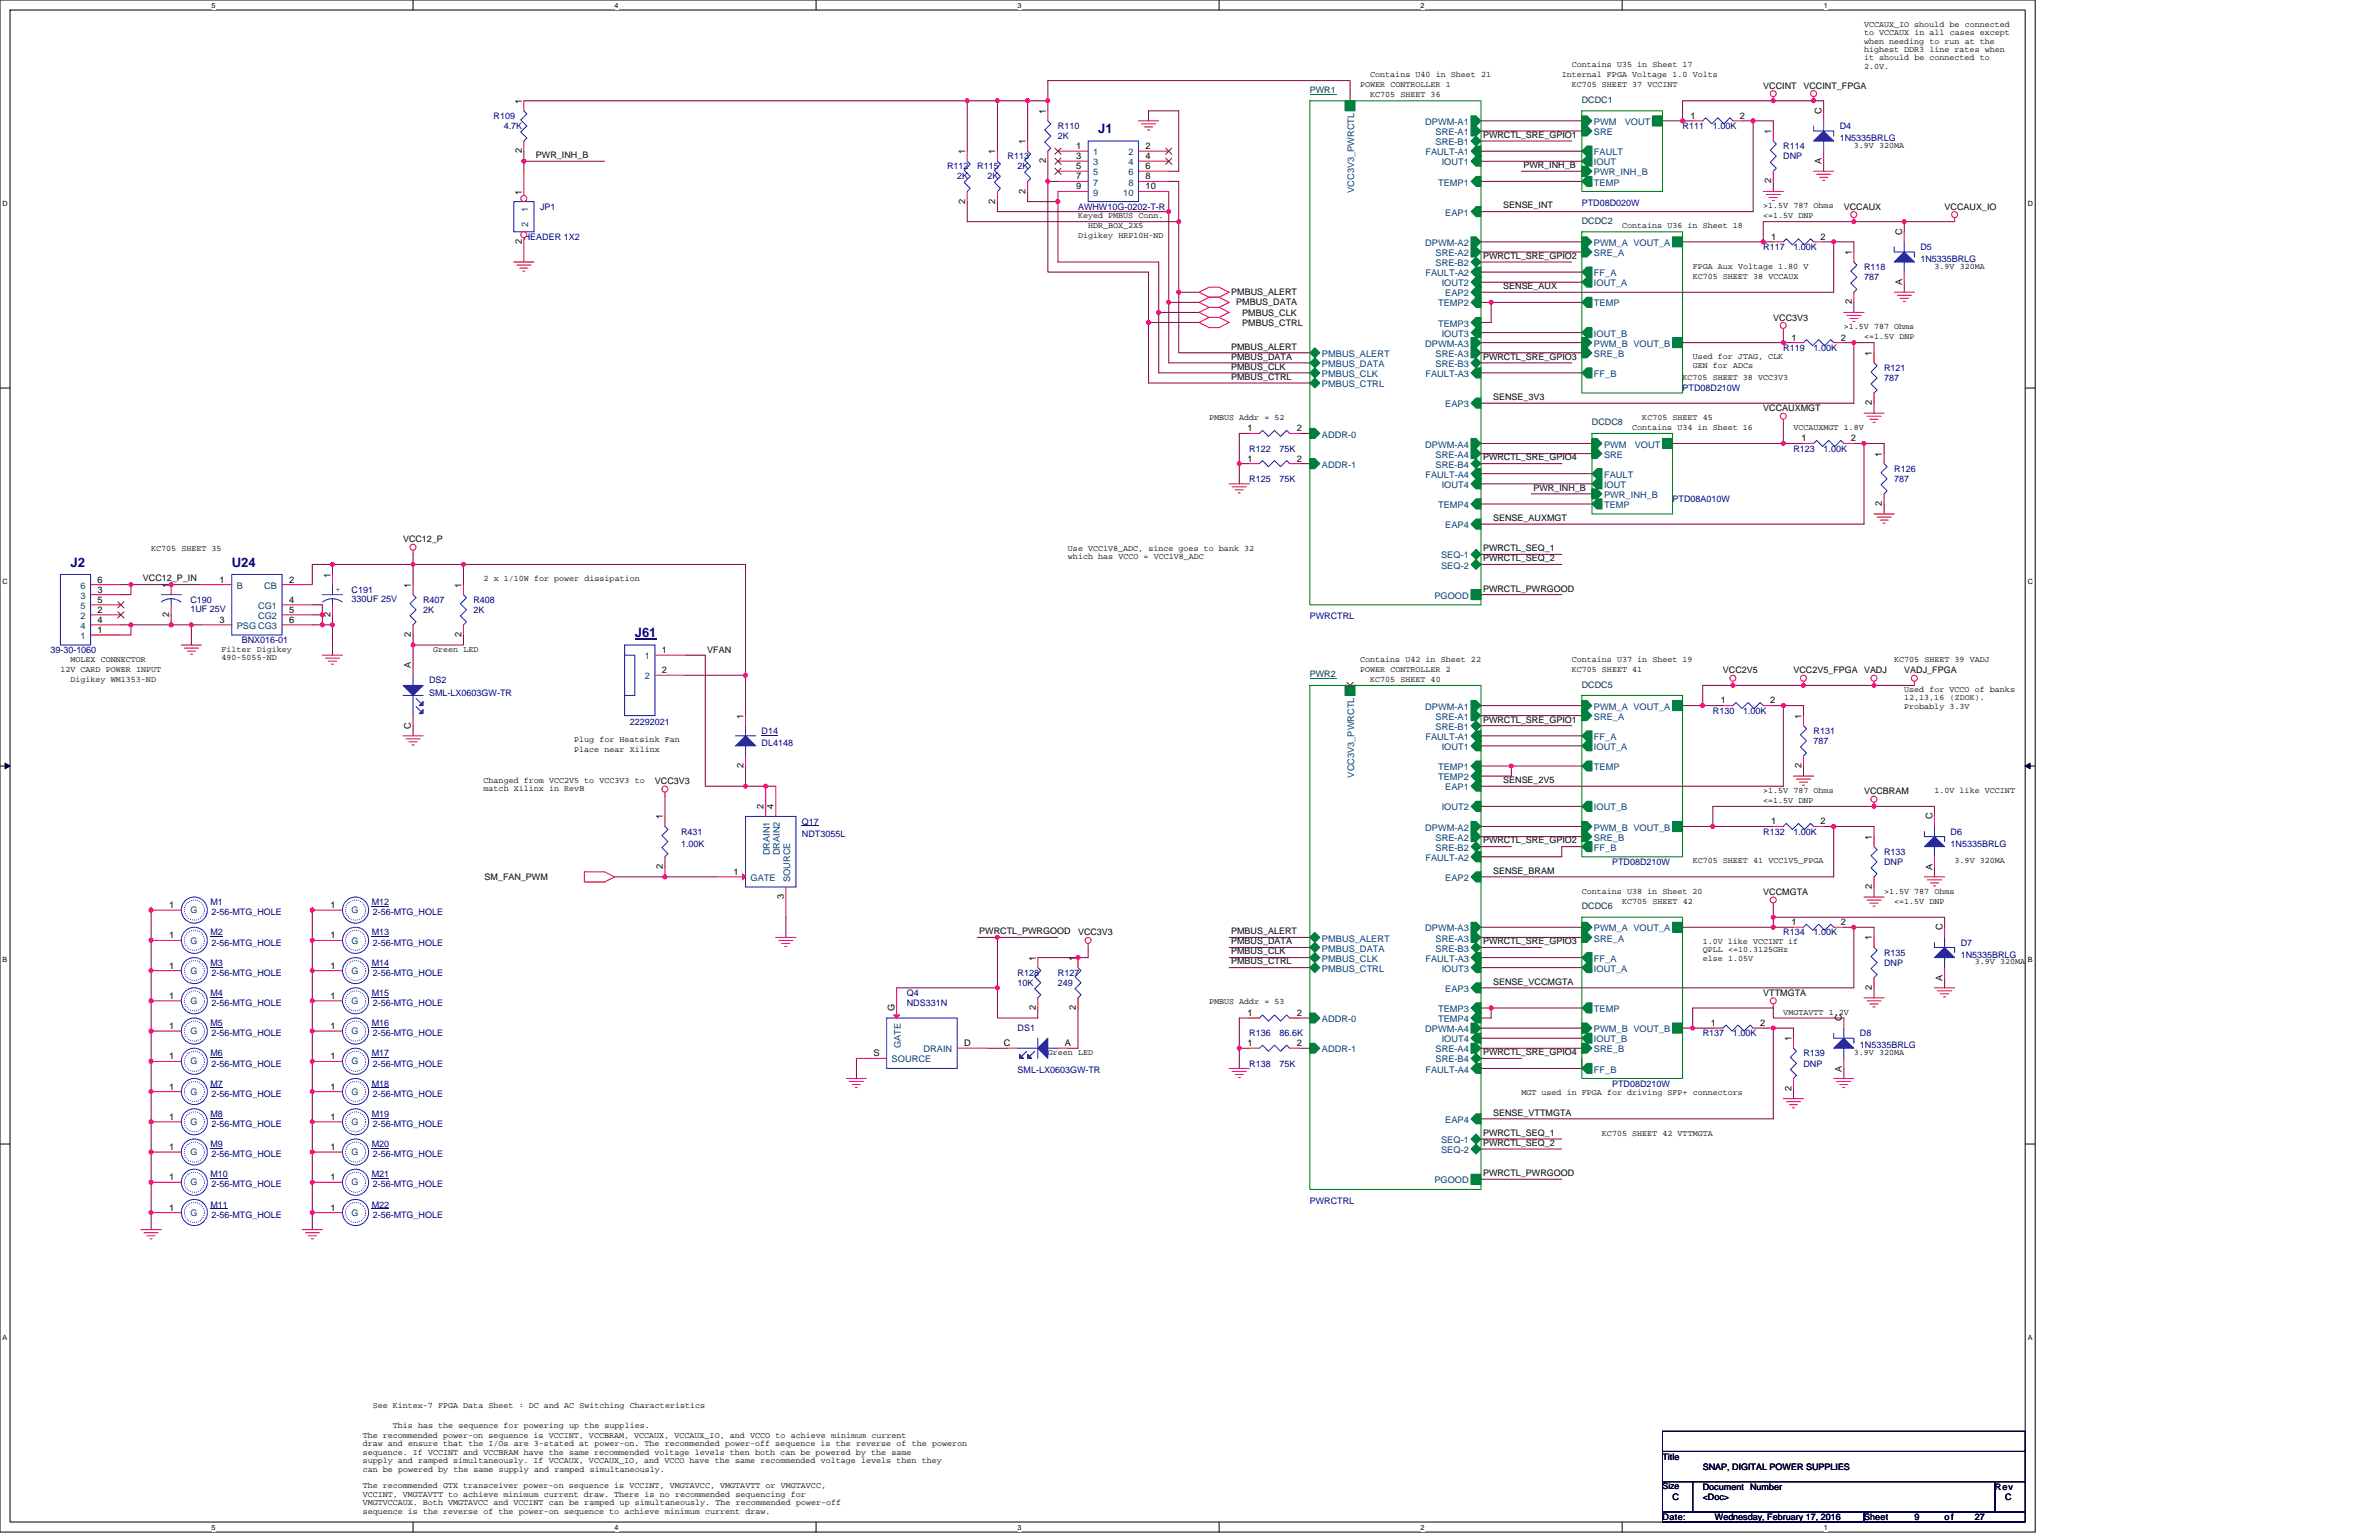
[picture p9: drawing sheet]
<svg xmlns="http://www.w3.org/2000/svg" width="432mm" height="279mm" viewBox="0 0 432 279" stroke-linecap="round" stroke-linejoin="round" font-family="sans-serif">
<defs><g id="words">
<g font-size="2.4" fill="#000080">
<text x="199.3" y="24.1">J1</text>
<text x="12.8" y="102.8">J2</text>
<text x="42.1" y="103">U24</text>
<text x="115.2" y="115.6">J61</text>
</g>
<g font-size="1.7">
<text x="94.7" y="18.8" transform="rotate(-90 94.7 18.8)">1</text>
<text x="189.8" y="20.7" transform="rotate(-90 189.8 20.7)">1</text>
<text x="306.9" y="21.5">1</text>
<text x="315.8" y="21.5">2</text>
<text x="330.6" y="20.7" transform="rotate(-90 330.6 20.7)">C</text>
<text x="94.7" y="27.8" transform="rotate(-90 94.7 27.8)">2</text>
<text x="175.2" y="28" transform="rotate(-90 175.2 28)">1</text>
<text x="180.7" y="28" transform="rotate(-90 180.7 28)">1</text>
<text x="186.1" y="26.2" transform="rotate(-90 186.1 26.2)">1</text>
<text x="189.8" y="29.6" transform="rotate(-90 189.8 29.6)">2</text>
<text x="195.3" y="27.1">1</text>
<text x="195.3" y="28.9">3</text>
<text x="207.9" y="27.1">2</text>
<text x="207.9" y="28.9">4</text>
<text x="321.5" y="24.3" transform="rotate(-90 321.5 24.3)">1</text>
<text x="330.6" y="29.8" transform="rotate(-90 330.6 29.8)">A</text>
<text x="94.7" y="35.3" transform="rotate(-90 94.7 35.3)">1</text>
<text x="186.1" y="35.1" transform="rotate(-90 186.1 35.1)">2</text>
<text x="195.3" y="30.7">5</text>
<text x="195.3" y="32.5">7</text>
<text x="195.3" y="34.4">9</text>
<text x="207.9" y="34.4">10</text>
<text x="207.9" y="30.7">6</text>
<text x="207.9" y="32.5">8</text>
<text x="321.5" y="33.3" transform="rotate(-90 321.5 33.3)">2</text>
<text x="175.2" y="36.9" transform="rotate(-90 175.2 36.9)">2</text>
<text x="180.7" y="36.9" transform="rotate(-90 180.7 36.9)">2</text>
<text x="94.7" y="44.3" transform="rotate(-90 94.7 44.3)">2</text>
<text x="321.5" y="43.5">1</text>
<text x="330.5" y="43.5">2</text>
<text x="336.1" y="46.3" transform="rotate(-90 336.1 46.3)">1</text>
<text x="345.2" y="42.6" transform="rotate(-90 345.2 42.6)">C</text>
<text x="345.2" y="51.8" transform="rotate(-90 345.2 51.8)">A</text>
<text x="336.1" y="55.2" transform="rotate(-90 336.1 55.2)">2</text>
<text x="325.1" y="61.8">1</text>
<text x="334.1" y="61.8">2</text>
<text x="339.8" y="64.6" transform="rotate(-90 339.8 64.6)">1</text>
<text x="339.8" y="73.5" transform="rotate(-90 339.8 73.5)">2</text>
<text x="226.4" y="78.3">1</text>
<text x="226.4" y="83.7">1</text>
<text x="235.4" y="78.3">2</text>
<text x="235.4" y="83.7">2</text>
<text x="327" y="80.1">1</text>
<text x="335.9" y="80.1">2</text>
<text x="341.6" y="82.8" transform="rotate(-90 341.6 82.8)">1</text>
<text x="341.6" y="91.8" transform="rotate(-90 341.6 91.8)">2</text>
<text x="17.7" y="107.5">3</text>
<text x="17.7" y="105.7">6</text>
<text x="30.7" y="106.6" transform="rotate(-90 30.7 106.6)">1</text>
<text x="39.9" y="105.7">1</text>
<text x="52.5" y="105.7">2</text>
<text x="60" y="104.8" transform="rotate(-90 60 104.8)">1</text>
<text x="74.6" y="106.6" transform="rotate(-90 74.6 106.6)">1</text>
<text x="83.7" y="106.6" transform="rotate(-90 83.7 106.6)">1</text>
<text x="17.7" y="111.2">2</text>
<text x="17.7" y="113">4</text>
<text x="17.7" y="109.3">5</text>
<text x="30.7" y="111.9" transform="rotate(-90 30.7 111.9)">2</text>
<text x="39.9" y="113">3</text>
<text x="52.5" y="113">6</text>
<text x="52.5" y="111.2">5</text>
<text x="52.5" y="109.3">4</text>
<text x="60" y="111.9" transform="rotate(-90 60 111.9)">2</text>
<text x="17.7" y="114.8">1</text>
<text x="74.6" y="115.6" transform="rotate(-90 74.6 115.6)">2</text>
<text x="83.7" y="115.6" transform="rotate(-90 83.7 115.6)">2</text>
<text x="120.1" y="118.5">1</text>
<text x="74.6" y="121.2" transform="rotate(-90 74.6 121.2)">A</text>
<text x="120.1" y="122.1">2</text>
<text x="134.9" y="130.4" transform="rotate(-90 134.9 130.4)">1</text>
<text x="312.3" y="127.6">1</text>
<text x="321.3" y="127.6">2</text>
<text x="327" y="130.4" transform="rotate(-90 327 130.4)">1</text>
<text x="74.6" y="132.3" transform="rotate(-90 74.6 132.3)">C</text>
<text x="134.9" y="139.4" transform="rotate(-90 134.9 139.4)">2</text>
<text x="327" y="139.4" transform="rotate(-90 327 139.4)">2</text>
<text x="120.3" y="148.7" transform="rotate(-90 120.3 148.7)">1</text>
<text x="138.6" y="146.9" transform="rotate(-90 138.6 146.9)">2</text>
<text x="140.4" y="146.9" transform="rotate(-90 140.4 146.9)">4</text>
<text x="321.5" y="149.6">1</text>
<text x="330.5" y="149.6">2</text>
<text x="350.7" y="148.7" transform="rotate(-90 350.7 148.7)">C</text>
<text x="339.8" y="152.3" transform="rotate(-90 339.8 152.3)">1</text>
<text x="120.3" y="157.6" transform="rotate(-90 120.3 157.6)">2</text>
<text x="133.1" y="158.7">1</text>
<text x="339.8" y="161.3" transform="rotate(-90 339.8 161.3)">2</text>
<text x="350.7" y="157.8" transform="rotate(-90 350.7 157.8)">A</text>
<text x="30.7" y="164.8">1</text>
<text x="60" y="164.8">1</text>
<text x="142.3" y="163.1" transform="rotate(-90 142.3 163.1)">3</text>
<text x="325.1" y="167.9">1</text>
<text x="334.1" y="167.9">2</text>
<text x="30.7" y="170.2">1</text>
<text x="60" y="170.2">1</text>
<text x="339.8" y="170.6" transform="rotate(-90 339.8 170.6)">1</text>
<text x="352.6" y="168.8" transform="rotate(-90 352.6 168.8)">C</text>
<text x="30.7" y="175.7">1</text>
<text x="60" y="175.7">1</text>
<text x="188" y="174.3" transform="rotate(-90 188 174.3)">1</text>
<text x="195.3" y="174.3" transform="rotate(-90 195.3 174.3)">1</text>
<text x="339.8" y="179.6" transform="rotate(-90 339.8 179.6)">2</text>
<text x="352.6" y="177.9" transform="rotate(-90 352.6 177.9)">A</text>
<text x="30.7" y="181.2">1</text>
<text x="60" y="181.2">1</text>
<text x="162.4" y="183.4" transform="rotate(-90 162.4 183.4)">G</text>
<text x="188" y="183.2" transform="rotate(-90 188 183.2)">2</text>
<text x="195.3" y="183.2" transform="rotate(-90 195.3 183.2)">2</text>
<text x="226.4" y="184.3">1</text>
<text x="235.4" y="184.3">2</text>
<text x="334.3" y="185.3" transform="rotate(-90 334.3 185.3)">C</text>
<text x="30.7" y="186.7">1</text>
<text x="60" y="186.7">1</text>
<text x="158.5" y="191.6">S</text>
<text x="175" y="189.8">D</text>
<text x="182.2" y="189.8">C</text>
<text x="193.3" y="189.8">A</text>
<text x="226.4" y="189.8">1</text>
<text x="235.4" y="189.8">2</text>
<text x="310.5" y="186.1">1</text>
<text x="319.5" y="186.1">2</text>
<text x="325.1" y="188.9" transform="rotate(-90 325.1 188.9)">1</text>
<text x="30.7" y="192.2">1</text>
<text x="30.7" y="197.7">1</text>
<text x="60" y="192.2">1</text>
<text x="60" y="197.7">1</text>
<text x="325.1" y="197.9" transform="rotate(-90 325.1 197.9)">2</text>
<text x="334.3" y="194.4" transform="rotate(-90 334.3 194.4)">A</text>
<text x="30.7" y="203.2">1</text>
<text x="60" y="203.2">1</text>
<text x="30.7" y="208.6">1</text>
<text x="60" y="208.6">1</text>
<text x="30.7" y="214.1">1</text>
<text x="60" y="214.1">1</text>
<text x="30.7" y="219.6">1</text>
<text x="60" y="219.6">1</text>
</g>
<g font-size="1.7" fill="#004080">
<text x="258.7" y="22.7">DPWM-A1</text>
<text x="289.3" y="22.7">PWM</text>
<text x="294.9" y="22.7">VOUT</text>
<text x="198.4" y="28.2">1</text>
<text x="198.4" y="30">3</text>
<text x="204.8" y="28.2">2</text>
<text x="204.8" y="30">4</text>
<text x="258.7" y="28.2">FAULT-A1</text>
<text x="260.6" y="24.5">SRE-A1</text>
<text x="260.6" y="26.3">SRE-B1</text>
<text x="261.7" y="30">IOUT1</text>
<text x="289.3" y="24.5">SRE</text>
<text x="289.3" y="28.2">FAULT</text>
<text x="289.3" y="30">IOUT</text>
<text x="198.4" y="31.8">5</text>
<text x="198.4" y="33.7">7</text>
<text x="198.4" y="35.5">9</text>
<text x="203.9" y="35.5">10</text>
<text x="204.8" y="31.8">6</text>
<text x="204.8" y="33.7">8</text>
<text x="245.8" y="35" transform="rotate(-90 245.8 35)">VCC3V3_PWRCTL</text>
<text x="261" y="33.7">TEMP1</text>
<text x="289.3" y="33.7">TEMP</text>
<text x="289.3" y="31.8">PWR_INH_B</text>
<text x="95.8" y="41.1" transform="rotate(-90 95.8 41.1)">2</text>
<text x="95.8" y="38.4" transform="rotate(-90 95.8 38.4)">1</text>
<text x="262.3" y="39.1">EAP1</text>
<text x="258.7" y="44.6">DPWM-A2</text>
<text x="260.6" y="46.5">SRE-A2</text>
<text x="289.3" y="46.5">SRE_A</text>
<text x="289.3" y="44.6">PWM_A VOUT_A</text>
<text x="258.7" y="50.1">FAULT-A2</text>
<text x="260.6" y="48.3">SRE-B2</text>
<text x="261.7" y="51.9">IOUT2</text>
<text x="262.3" y="53.8">EAP2</text>
<text x="289.3" y="50.1">FF_A</text>
<text x="289.3" y="51.9">IOUT_A</text>
<text x="261" y="55.6">TEMP2</text>
<text x="261" y="59.2">TEMP3</text>
<text x="289.3" y="55.6">TEMP</text>
<text x="239.9" y="64.7">PMBUS_ALERT</text>
<text x="258.7" y="62.9">DPWM-A3</text>
<text x="260.6" y="64.7">SRE-A3</text>
<text x="261.7" y="61.1">IOUT3</text>
<text x="289.3" y="64.7">SRE_B</text>
<text x="289.3" y="62.9">PWM_B VOUT_B</text>
<text x="289.3" y="61.1">IOUT_B</text>
<text x="239.9" y="66.6">PMBUS_DATA</text>
<text x="239.9" y="68.4">PMBUS_CLK</text>
<text x="239.9" y="70.2">PMBUS_CTRL</text>
<text x="258.7" y="68.4">FAULT-A3</text>
<text x="260.6" y="66.6">SRE-B3</text>
<text x="289.3" y="68.4">FF_B</text>
<text x="262.3" y="73.9">EAP3</text>
<text x="239.9" y="79.4">ADDR-0</text>
<text x="258.7" y="81.2">DPWM-A4</text>
<text x="260.6" y="83">SRE-A4</text>
<text x="291.1" y="83">SRE</text>
<text x="291.1" y="81.2">PWM</text>
<text x="296.7" y="81.2">VOUT</text>
<text x="239.9" y="84.9">ADDR-1</text>
<text x="258.7" y="86.7">FAULT-A4</text>
<text x="260.6" y="84.9">SRE-B4</text>
<text x="261.7" y="88.5">IOUT4</text>
<text x="291.1" y="86.7">FAULT</text>
<text x="291.1" y="88.5">IOUT</text>
<text x="261" y="92.2">TEMP4</text>
<text x="262.3" y="95.8">EAP4</text>
<text x="291.1" y="92.2">TEMP</text>
<text x="291.1" y="90.3">PWR_INH_B</text>
<text x="261.6" y="101.3">SEQ-1</text>
<text x="14.6" y="106.8">6</text>
<text x="43" y="106.8">B</text>
<text x="48" y="106.8">CB</text>
<text x="261.6" y="103.1">SEQ-2</text>
<text x="14.6" y="112.3">2</text>
<text x="14.6" y="108.6">3</text>
<text x="14.6" y="110.5">5</text>
<text x="46.8" y="112.3">CG2</text>
<text x="46.8" y="110.5">CG1</text>
<text x="260.3" y="108.6">PGOOD</text>
<text x="14.6" y="116">1</text>
<text x="14.6" y="114.1">4</text>
<text x="43" y="114.1">PSG CG3</text>
<text x="117" y="119.6">1</text>
<text x="117" y="123.3">2</text>
<text x="258.7" y="128.8">DPWM-A1</text>
<text x="260.6" y="130.6">SRE-A1</text>
<text x="289.3" y="130.6">SRE_A</text>
<text x="289.3" y="128.8">PWM_A VOUT_A</text>
<text x="258.7" y="134.2">FAULT-A1</text>
<text x="260.6" y="132.4">SRE-B1</text>
<text x="261.7" y="136.1">IOUT1</text>
<text x="289.3" y="134.2">FF_A</text>
<text x="289.3" y="136.1">IOUT_A</text>
<text x="245.8" y="141.1" transform="rotate(-90 245.8 141.1)">VCC3V3_PWRCTL</text>
<text x="261" y="139.7">TEMP1</text>
<text x="261" y="141.5">TEMP2</text>
<text x="262.3" y="143.4">EAP1</text>
<text x="289.3" y="139.7">TEMP</text>
<text x="261.7" y="147">IOUT2</text>
<text x="289.3" y="147">IOUT_B</text>
<text x="139.7" y="155.2" transform="rotate(-90 139.7 155.2)">DRAIN1</text>
<text x="141.6" y="155.2" transform="rotate(-90 141.6 155.2)">DRAIN2</text>
<text x="258.7" y="150.7">DPWM-A2</text>
<text x="260.6" y="152.5">SRE-A2</text>
<text x="260.6" y="154.3">SRE-B2</text>
<text x="289.3" y="154.3">FF_B</text>
<text x="289.3" y="152.5">SRE_B</text>
<text x="289.3" y="150.7">PWM_B VOUT_B</text>
<text x="136.2" y="159.8">GATE</text>
<text x="143.4" y="160" transform="rotate(-90 143.4 160)">SOURCE</text>
<text x="258.7" y="156.2">FAULT-A2</text>
<text x="262.3" y="159.8">EAP2</text>
<text x="239.9" y="170.8">PMBUS_ALERT</text>
<text x="239.9" y="172.6">PMBUS_DATA</text>
<text x="258.7" y="169">DPWM-A3</text>
<text x="260.6" y="170.8">SRE-A3</text>
<text x="260.6" y="172.6">SRE-B3</text>
<text x="289.3" y="170.8">SRE_A</text>
<text x="289.3" y="169">PWM_A VOUT_A</text>
<text x="239.9" y="174.5">PMBUS_CLK</text>
<text x="239.9" y="176.3">PMBUS_CTRL</text>
<text x="258.7" y="174.5">FAULT-A3</text>
<text x="261.7" y="176.3">IOUT3</text>
<text x="262.3" y="180">EAP3</text>
<text x="289.3" y="174.5">FF_A</text>
<text x="289.3" y="176.3">IOUT_A</text>
<text x="239.9" y="185.4">ADDR-0</text>
<text x="261" y="185.4">TEMP4</text>
<text x="261" y="183.6">TEMP3</text>
<text x="289.3" y="183.6">TEMP</text>
<text x="163.5" y="190.2" transform="rotate(-90 163.5 190.2)">GATE</text>
<text x="167.6" y="190.9">DRAIN</text>
<text x="239.9" y="190.9">ADDR-1</text>
<text x="258.7" y="187.3">DPWM-A4</text>
<text x="260.6" y="190.9">SRE-A4</text>
<text x="261.7" y="189.1">IOUT4</text>
<text x="289.3" y="190.9">SRE_B</text>
<text x="289.3" y="187.3">PWM_B VOUT_B</text>
<text x="289.3" y="189.1">IOUT_B</text>
<text x="161.8" y="192.8">SOURCE</text>
<text x="258.7" y="194.6">FAULT-A4</text>
<text x="260.6" y="192.8">SRE-B4</text>
<text x="289.3" y="194.6">FF_B</text>
<text x="262.3" y="203.7">EAP4</text>
<text x="261.6" y="207.4">SEQ-1</text>
<text x="261.6" y="209.2">SEQ-2</text>
<text x="260.3" y="214.7">PGOOD</text>
</g>
<g font-size="1.6" fill="#004040">
<text x="237.7" y="16.8">PWR1</text>
<text x="287.1" y="18.7">DCDC1</text>
<text x="287.1" y="40.6">DCDC2</text>
<text x="288.9" y="77.2">DCDC8</text>
<text x="237.7" y="122.9">PWR2</text>
<text x="287.1" y="124.7">DCDC5</text>
<text x="287.1" y="165">DCDC6</text>
</g>
<g font-size="1.6">
<text x="320" y="16.1">VCCINT</text>
<text x="327.3" y="16.1">VCCINT_FPGA</text>
<text x="97.3" y="28.7">PWR_INH_B</text>
<text x="269.2" y="25">PWRCTL_SRE_GPIO1</text>
<text x="276.5" y="30.5">PWR_INH_B</text>
<text x="272.8" y="37.8">SENSE_INT</text>
<text x="334.7" y="38.1">VCCAUX</text>
<text x="353" y="38.1">VCCAUX_IO</text>
<text x="269.2" y="47">PWRCTL_SRE_GPIO2</text>
<text x="223.5" y="53.6">PMBUS_ALERT</text>
<text x="272.8" y="52.5">SENSE_AUX</text>
<text x="224.4" y="55.4">PMBUS_DATA</text>
<text x="225.5" y="57.3">PMBUS_CLK</text>
<text x="225.5" y="59.1">PMBUS_CTRL</text>
<text x="321.9" y="58.2">VCC3V3</text>
<text x="223.5" y="63.4">PMBUS_ALERT</text>
<text x="223.5" y="65.3">PMBUS_DATA</text>
<text x="269.2" y="65.3">PWRCTL_SRE_GPIO3</text>
<text x="223.5" y="67.1">PMBUS_CLK</text>
<text x="223.5" y="68.9">PMBUS_CTRL</text>
<text x="271" y="72.6">SENSE_3V3</text>
<text x="320" y="74.6">VCCAUXMGT</text>
<text x="269.2" y="83.5">PWRCTL_SRE_GPIO4</text>
<text x="278.3" y="89">PWR_INH_B</text>
<text x="271" y="94.5">SENSE_AUXMGT</text>
<text x="73.2" y="98.4">VCC12_P</text>
<text x="269.2" y="100">PWRCTL_SEQ_1</text>
<text x="269.2" y="101.8">PWRCTL_SEQ_2</text>
<text x="26" y="105.5">VCC12_P_IN</text>
<text x="269.2" y="107.3">PWRCTL_PWRGOOD</text>
<text x="128.4" y="118.5">VFAN</text>
<text x="312.7" y="122.2">VCC2V5</text>
<text x="325.5" y="122.2">VCC2V5_FPGA VADJ</text>
<text x="345.6" y="122.2">VADJ_FPGA</text>
<text x="269.2" y="131.1">PWRCTL_SRE_GPIO1</text>
<text x="118.9" y="142.3">VCC3V3</text>
<text x="272.8" y="142.1">SENSE_2V5</text>
<text x="338.3" y="144.1">VCCBRAM</text>
<text x="269.2" y="153">PWRCTL_SRE_GPIO2</text>
<text x="87.9" y="159.7">SM_FAN_PWM</text>
<text x="271" y="158.5">SENSE_BRAM</text>
<text x="320" y="162.4">VCCMGTA</text>
<text x="177.7" y="169.5">PWRCTL_PWRGOOD</text>
<text x="195.7" y="169.7">VCC3V3</text>
<text x="223.5" y="171.3">PMBUS_DATA</text>
<text x="223.5" y="173.2">PMBUS_CLK</text>
<text x="223.5" y="169.5">PMBUS_ALERT</text>
<text x="269.2" y="171.3">PWRCTL_SRE_GPIO3</text>
<text x="223.5" y="175">PMBUS_CTRL</text>
<text x="271" y="178.6">SENSE_VCCMGTA</text>
<text x="320" y="180.7">VTTMGTA</text>
<text x="269.2" y="191.5">PWRCTL_SRE_GPIO4</text>
<text x="271" y="202.4">SENSE_VTTMGTA</text>
<text x="269.2" y="206.1">PWRCTL_SEQ_1</text>
<text x="269.2" y="207.9">PWRCTL_SEQ_2</text>
<text x="269.2" y="213.4">PWRCTL_PWRGOOD</text>
<text x="301.8" y="264.8">Title</text>
<text x="309.1" y="266.7">SNAP, DIGITAL POWER SUPPLIES</text>
<text x="301.8" y="270.2">Size</text>
<text x="301.8" y="275.8">Date:</text>
<text x="303.6" y="272.1">C</text>
<text x="309.1" y="270.3">Document Number</text>
<text x="309.1" y="272.1">&lt;Doc&gt;</text>
<text x="311.3" y="275.8">Wednesday, February 17, 2016</text>
<text x="338.3" y="275.8">Sheet</text>
<text x="347.5" y="275.8">9</text>
<text x="353" y="275.8">of</text>
<text x="358.4" y="275.8">27</text>
<text x="362.1" y="270.3">Rev</text>
<text x="363.9" y="272.1">C</text>
</g>
<g font-size="1.6" fill="#000080">
<text x="89.6" y="21.6">R109</text>
<text x="91.4" y="23.4">4.7K</text>
<text x="192" y="23.4">R110</text>
<text x="305.4" y="23.4">R111</text>
<text x="310.9" y="23.4">1.00K</text>
<text x="333.9" y="23.4">D4</text>
<text x="182.9" y="28.9">R113</text>
<text x="192" y="25.3">2K</text>
<text x="323.7" y="27.1">R114</text>
<text x="323.7" y="28.9">DNP</text>
<text x="333.9" y="25.6">1N5335BRLG</text>
<text x="171.9" y="30.7">R112</text>
<text x="173.7" y="32.6">2K</text>
<text x="177.4" y="30.7">R115</text>
<text x="179.2" y="32.6">2K</text>
<text x="184.7" y="30.7">2K</text>
<text x="98" y="38.1">JP1</text>
<text x="195.7" y="38.1">AWHW10G-0202-T-R</text>
<text x="287.1" y="37.3">PTD08D020W</text>
<text x="95.1" y="43.5">HEADER 1X2</text>
<text x="320" y="45.4">R117</text>
<text x="325.5" y="45.4">1.00K</text>
<text x="348.6" y="45.4">D5</text>
<text x="348.6" y="47.6">1N5335BRLG</text>
<text x="338.3" y="49">R118</text>
<text x="338.3" y="50.8">787</text>
<text x="323.7" y="63.6">R119</text>
<text x="329.2" y="63.6">1.00K</text>
<text x="305.4" y="71">PTD08D210W</text>
<text x="342" y="67.3">R121</text>
<text x="342" y="69.1">787</text>
<text x="226.8" y="81.9">R122</text>
<text x="232.2" y="81.9">75K</text>
<text x="325.5" y="81.9">R123</text>
<text x="331" y="81.9">1.00K</text>
<text x="226.8" y="87.4">R125</text>
<text x="232.2" y="87.4">75K</text>
<text x="343.8" y="85.6">R126</text>
<text x="343.8" y="87.4">787</text>
<text x="303.6" y="91.1">PTD08A010W</text>
<text x="63.8" y="107.5">C191</text>
<text x="34.6" y="109.4">C190</text>
<text x="34.6" y="111">1UF 25V</text>
<text x="63.8" y="109.2">330UF 25V</text>
<text x="76.8" y="109.4">R407</text>
<text x="76.8" y="111.2">2K</text>
<text x="85.9" y="109.4">R408</text>
<text x="85.9" y="111.2">2K</text>
<text x="237.7" y="112.3">PWRCTRL</text>
<text x="9.1" y="118.5">39-30-1060</text>
<text x="43.9" y="116.7">BNX016-01</text>
<text x="77.9" y="124">DS2</text>
<text x="77.9" y="126.2">SML-LX0603GW-TR</text>
<text x="114.3" y="131.5">22292021</text>
<text x="310.9" y="129.5">R130</text>
<text x="316.4" y="129.5">1.00K</text>
<text x="138.2" y="133.1">D14</text>
<text x="138.2" y="135.3">DL4148</text>
<text x="329.2" y="133.1">R131</text>
<text x="329.2" y="135">787</text>
<text x="145.6" y="149.6">Q17</text>
<text x="123.6" y="151.4">R431</text>
<text x="123.6" y="153.6">1.00K</text>
<text x="145.6" y="151.8">NDT3055L</text>
<text x="320" y="151.4">R132</text>
<text x="325.5" y="151.4">1.00K</text>
<text x="342" y="155.1">R133</text>
<text x="354.1" y="151.4">D6</text>
<text x="354.1" y="153.6">1N5335BRLG</text>
<text x="292.6" y="156.9">PTD08D210W</text>
<text x="342" y="156.9">DNP</text>
<text x="38.2" y="164.2">M1</text>
<text x="38.4" y="166.1">2-56-MTG_HOLE</text>
<text x="67.5" y="164.2">M12</text>
<text x="67.6" y="166.1">2-56-MTG_HOLE</text>
<text x="38.2" y="169.7">M2</text>
<text x="38.4" y="171.6">2-56-MTG_HOLE</text>
<text x="67.5" y="169.7">M13</text>
<text x="67.6" y="171.6">2-56-MTG_HOLE</text>
<text x="323.7" y="169.7">R134</text>
<text x="329.2" y="169.7">1.00K</text>
<text x="342" y="173.4">R135</text>
<text x="355.9" y="171.6">D7</text>
<text x="355.9" y="173.7">1N5335BRLG</text>
<text x="38.2" y="175.2">M3</text>
<text x="38.4" y="177">2-56-MTG_HOLE</text>
<text x="67.5" y="175.2">M14</text>
<text x="67.6" y="177">2-56-MTG_HOLE</text>
<text x="184.7" y="177">R128</text>
<text x="184.7" y="178.9">10K</text>
<text x="192" y="177">R127</text>
<text x="192" y="178.9">249</text>
<text x="342" y="175.2">DNP</text>
<text x="38.2" y="180.7">M4</text>
<text x="38.4" y="182.5">2-56-MTG_HOLE</text>
<text x="67.5" y="180.7">M15</text>
<text x="67.6" y="182.5">2-56-MTG_HOLE</text>
<text x="164.6" y="180.7">Q4</text>
<text x="164.6" y="182.5">NDS331N</text>
<text x="38.2" y="191.7">M6</text>
<text x="38.2" y="186.2">M5</text>
<text x="38.4" y="188">2-56-MTG_HOLE</text>
<text x="67.5" y="186.2">M16</text>
<text x="67.5" y="191.7">M17</text>
<text x="67.6" y="188">2-56-MTG_HOLE</text>
<text x="184.7" y="187.1">DS1</text>
<text x="226.8" y="188">R136</text>
<text x="232.2" y="188">86.6K</text>
<text x="309.1" y="188">R137</text>
<text x="314.5" y="188">1.00K</text>
<text x="327.3" y="191.7">R139</text>
<text x="337.6" y="188">D8</text>
<text x="337.6" y="190.2">1N5335BRLG</text>
<text x="38.2" y="197.1">M7</text>
<text x="38.4" y="193.5">2-56-MTG_HOLE</text>
<text x="67.5" y="197.1">M18</text>
<text x="67.6" y="193.5">2-56-MTG_HOLE</text>
<text x="184.7" y="194.6">SML-LX0603GW-TR</text>
<text x="226.8" y="193.5">R138</text>
<text x="232.2" y="193.5">75K</text>
<text x="292.6" y="197.1">PTD08D210W</text>
<text x="327.3" y="193.5">DNP</text>
<text x="38.2" y="202.6">M8</text>
<text x="38.4" y="199">2-56-MTG_HOLE</text>
<text x="67.5" y="202.6">M19</text>
<text x="67.6" y="199">2-56-MTG_HOLE</text>
<text x="38.2" y="208.1">M9</text>
<text x="38.4" y="210">2-56-MTG_HOLE</text>
<text x="38.4" y="204.5">2-56-MTG_HOLE</text>
<text x="67.5" y="208.1">M20</text>
<text x="67.6" y="204.5">2-56-MTG_HOLE</text>
<text x="67.6" y="210">2-56-MTG_HOLE</text>
<text x="38.2" y="213.6">M10</text>
<text x="38.4" y="215.4">2-56-MTG_HOLE</text>
<text x="67.5" y="213.6">M21</text>
<text x="67.6" y="215.4">2-56-MTG_HOLE</text>
<text x="38.2" y="219.1">M11</text>
<text x="38.4" y="220.9">2-56-MTG_HOLE</text>
<text x="67.5" y="219.1">M22</text>
<text x="67.6" y="220.9">2-56-MTG_HOLE</text>
<text x="237.7" y="218.4">PWRCTRL</text>
</g>
<g font-size="1.6" fill="#004080">
<text x="34.6" y="165.7">G</text>
<text x="63.8" y="165.7">G</text>
<text x="34.6" y="171.2">G</text>
<text x="63.8" y="171.2">G</text>
<text x="34.6" y="176.7">G</text>
<text x="63.8" y="176.7">G</text>
<text x="34.6" y="182.2">G</text>
<text x="63.8" y="182.2">G</text>
<text x="34.6" y="187.6">G</text>
<text x="63.8" y="187.6">G</text>
<text x="34.6" y="193.1">G</text>
<text x="63.8" y="193.1">G</text>
<text x="34.6" y="198.6">G</text>
<text x="63.8" y="198.6">G</text>
<text x="34.6" y="209.6">G</text>
<text x="34.6" y="204.1">G</text>
<text x="63.8" y="204.1">G</text>
<text x="63.8" y="209.6">G</text>
<text x="34.6" y="215.1">G</text>
<text x="63.8" y="215.1">G</text>
<text x="34.6" y="220.6">G</text>
<text x="63.8" y="220.6">G</text>
</g>
<g font-size="1.5">
<text x="338.3" y="4.8">VCCAUX_IO should be connected</text>
<text x="338.3" y="6.4">to VCCAUX in all cases except</text>
<text x="338.3" y="7.9">when needing to run at the</text>
<text x="338.3" y="9.4">highest DDR3 line rates when</text>
<text x="338.3" y="10.9">it should be connected to</text>
<text x="246.9" y="15.8">POWER CONTROLLER 1</text>
<text x="248.7" y="17.7">KC705 SHEET 36</text>
<text x="248.7" y="14">Contains U40 in Sheet 21</text>
<text x="283.5" y="14">Internal FPGA Voltage 1.0 Volts</text>
<text x="285.3" y="15.8">KC705 SHEET 37 VCCINT</text>
<text x="285.3" y="12.2">Contains U35 in Sheet 17</text>
<text x="338.3" y="12.5">2.0V.</text>
<text x="336.5" y="26.8">3.9V 320MA</text>
<text x="195.7" y="39.6">Keyed PMBUS Conn.</text>
<text x="197.5" y="41.4">HDR_BOX_2X5</text>
<text x="294.4" y="41.4">Contains U36 in Sheet 18</text>
<text x="320" y="37.8">&gt;1.5V 787 Ohms</text>
<text x="320" y="39.6">&lt;=1.5V DNP</text>
<text x="195.7" y="43.3">Digikey HRP10H-ND</text>
<text x="307.2" y="50.6">KC705 SHEET 38 VCCAUX</text>
<text x="307.2" y="48.7">FPGA Aux Voltage 1.80 V</text>
<text x="351.1" y="48.7">3.9V 320MA</text>
<text x="334.7" y="59.7">&gt;1.5V 787 Ohms</text>
<text x="307.2" y="65.2">Used for JTAG, CLK</text>
<text x="338.3" y="61.6">&lt;=1.5V DNP</text>
<text x="305.4" y="68.9">KC705 SHEET 38 VCC3V3</text>
<text x="307.2" y="66.7">GEN for ADCs</text>
<text x="219.5" y="76.2">PMBUS Addr = 52</text>
<text x="296.2" y="78">Contains U34 in Sheet 16</text>
<text x="298.1" y="76.2">KC705 SHEET 45</text>
<text x="325.5" y="78">VCCAUXMGT 1.8V</text>
<text x="27.4" y="99.9">KC705 SHEET 35</text>
<text x="193.8" y="99.9">Use VCC1V8_ADC, since goes to bank 32</text>
<text x="193.8" y="101.5">which has VCCO = VCC1V8_ADC</text>
<text x="87.8" y="105.4">2 x 1/10W for power dissipation</text>
<text x="40.2" y="118.2">Filter Digikey</text>
<text x="40.2" y="119.8">490-5055-ND</text>
<text x="78.6" y="118.2">Green LED</text>
<text x="11" y="121.9">12V CARD POWER INPUT</text>
<text x="12.8" y="120.1">MOLEX CONNECTOR</text>
<text x="12.8" y="123.7">Digikey WM1353-ND</text>
<text x="246.9" y="120.1">Contains U42 in Sheet 22</text>
<text x="246.9" y="121.9">POWER CONTROLLER 2</text>
<text x="248.7" y="123.7">KC705 SHEET 40</text>
<text x="285.3" y="120.1">Contains U37 in Sheet 19</text>
<text x="285.3" y="121.9">KC705 SHEET 41</text>
<text x="343.8" y="120.1">KC705 SHEET 39 VADJ</text>
<text x="345.6" y="125.6">Used for VCCO of banks</text>
<text x="345.6" y="127.1">12,13,16 (ZDOK).</text>
<text x="345.6" y="128.6">Probably 3.3V</text>
<text x="104.2" y="134.7">Plug for Heatsink Fan</text>
<text x="104.2" y="136.5">Place near Xilinx</text>
<text x="87.8" y="142">Changed from VCC2V5 to VCC3V3 to</text>
<text x="87.8" y="143.5">match Xilinx in RevB</text>
<text x="320" y="143.8">&gt;1.5V 787 Ohms</text>
<text x="351.1" y="143.8">1.0V like VCCINT</text>
<text x="320" y="145.7">&lt;=1.5V DNP</text>
<text x="307.2" y="156.7">KC705 SHEET 41 VCC1V5_FPGA</text>
<text x="354.8" y="156.7">3.9V 320MA</text>
<text x="287.1" y="162.1">Contains U38 in Sheet 20</text>
<text x="294.4" y="164">KC705 SHEET 42</text>
<text x="342" y="162.1">&gt;1.5V 787 Ohms</text>
<text x="343.8" y="164">&lt;=1.5V DNP</text>
<text x="309.1" y="171.3">1.0V like VCCINT if</text>
<text x="309.1" y="172.8">QPLL &lt;=10.3125GHz</text>
<text x="309.1" y="174.3">else 1.05V</text>
<text x="358.4" y="174.9">3.9V 320MA</text>
<text x="219.5" y="182.2">PMBUS Addr = 53</text>
<text x="323.7" y="184.1">VMGTAVTT 1.2V</text>
<text x="190.2" y="191.4">Green LED</text>
<text x="336.5" y="191.4">3.9V 320MA</text>
<text x="276.1" y="198.7">MGT used in FPGA for driving SFP+ connectors</text>
<text x="290.8" y="206">KC705 SHEET 42 VTTMGTA</text>
<text x="67.6" y="255.4">See Kintex-7 FPGA Data Sheet : DC and AC Switching Characteristics</text>
<text x="65.8" y="260.9">The recommended power-on sequence is VCCINT, VCCBRAM, VCCAUX, VCCAUX_IO, and VCCO to achieve minimum current</text>
<text x="65.8" y="262.4">draw and ensure that the I/Os are 3-stated at power-on. The recommended power-off sequence is the reverse of the poweron</text>
<text x="65.8" y="263.9">sequence. If VCCINT and VCCBRAM have the same recommended voltage levels then both can be powered by the same</text>
<text x="71.3" y="259.1">This has the sequence for powering up the supplies.</text>
<text x="65.8" y="265.5">supply and ramped simultaneously. If VCCAUX, VCCAUX_IO, and VCCO have the same recommended voltage levels then they</text>
<text x="65.8" y="267">can be powered by the same supply and ramped simultaneously.</text>
<text x="65.8" y="270">The recommended GTX transceiver power-on sequence is VCCINT, VMGTAVCC, VMGTAVTT or VMGTAVCC,</text>
<text x="65.8" y="271.5">VCCINT, VMGTAVTT to achieve minimum current draw. There is no recommended sequencing for</text>
<text x="65.8" y="273.1">VMGTVCCAUX. Both VMGTAVCC and VCCINT can be ramped up simultaneously. The recommended power-off</text>
<text x="65.8" y="274.6">sequence is the reverse of the power-on sequence to achieve minimum current draw.</text>
</g>
<text font-size="1.5" fill="#00f" x="60.9" y="107.4">+</text>
<g font-size="1.3">
<text x="38.4" y="1.4">5</text>
<text x="111.5" y="1.4">4</text>
<text x="184.7" y="1.4">3</text>
<text x="257.9" y="1.4">2</text>
<text x="331" y="1.4">1</text>
<text x=".5" y="37.3">D</text>
<text x="368" y="37.3">D</text>
<text x=".5" y="105.9">C</text>
<text x="368" y="105.9">C</text>
<text x=".5" y="174.5">B</text>
<text x="368" y="174.5">B</text>
<text x=".5" y="243">A</text>
<text x="368" y="243">A</text>
<text x="38.4" y="277.5">5</text>
<text x="111.5" y="277.5">4</text>
<text x="184.7" y="277.5">3</text>
<text x="257.9" y="277.5">2</text>
<text x="331" y="277.5">1</text>
</g>
</g></defs>
<path d="M0 0h369.4v278h-369.4zM1.8 1.8h365.8v274.3h-365.8z" fill="none" stroke="#000" stroke-width=".18"/>
<g fill="#fff">
<path d="M38.4 .2h.7v1.5h-.7z"/>
<path d="M38.4 276.3h.7v1.5h-.7z"/>
</g>
<path d="M75 0v1.8M75 276.1v1.9" fill="none" stroke="#000" stroke-width=".18"/>
<g fill="#fff">
<path d="M111.5 .2h.8v1.5h-.8z"/>
<path d="M111.5 276.3h.8v1.5h-.8z"/>
</g>
<path d="M148.1 0v1.8M148.1 276.1v1.9" fill="none" stroke="#000" stroke-width=".18"/>
<g fill="#fff">
<path d="M184.7 .2h.7v1.5h-.7z"/>
<path d="M184.7 276.3h.7v1.5h-.7z"/>
</g>
<path d="M221.3 0v1.8M221.3 276.1v1.9" fill="none" stroke="#000" stroke-width=".18"/>
<g fill="#fff">
<path d="M257.9 .2h.7v1.5h-.7z"/>
<path d="M257.9 276.3h.7v1.5h-.7z"/>
</g>
<path d="M294.4 0v1.8M294.4 276.1v1.9" fill="none" stroke="#000" stroke-width=".18"/>
<g fill="#fff">
<path d="M331 .2h.7v1.5h-.7z"/>
<path d="M331 276.3h.7v1.5h-.7z"/>
<path d="M.5 36.1h.9v1.5h-.9z"/>
<path d="M368 36.1h1v1.5h-1z"/>
<path d="M.5 104.7h.9v1.5h-.9z"/>
<path d="M368 104.7h1v1.5h-1z"/>
</g>
<path d="M0 70.4h1.8M367.6 70.4h1.8" fill="none" stroke="#000" stroke-width=".18"/>
<g fill="#fff">
<path d="M.5 173.3h.8v1.4h-.8z"/>
<path d="M368 173.3h.9v1.4h-.9z"/>
</g>
<path d="M0 139h1.8M367.6 139h1.8" fill="none" stroke="#000" stroke-width=".18"/>
<path d="M.9 138.5l.9 .5-.9 .5zM367.6 139l.9-.5v1z" fill="#000" stroke="#000" stroke-width=".18"/>
<g fill="#fff">
<path d="M.5 241.9h.8v1.4h-.8z"/>
<path d="M368 241.9h.9v1.4h-.9z"/>
</g>
<path d="M0 207.6h1.8M367.6 207.6h1.8M301.8 259.7h65.8v3.6h-65.8zM301.8 263.3h65.8v5.5h-65.8zM301.8 274.3h36.5v1.8h-36.5zM301.8 268.8h5.4v5.5h-5.4zM307.2 268.8h54.9v5.5h-54.9zM338.3 274.3h29.3v1.8h-29.3zM362.1 268.8h5.5v5.5h-5.5z" fill="none" stroke="#000" stroke-width=".18"/>
<g fill="none" stroke="#800040" stroke-width=".18">
<path d="M95.1 18.3h80.5M175.6 18.3v9.1M175.6 18.3h5.4M181 18.3h5.5M181 18.3v9.1M186.5 18.3v7.3M186.5 18.3h3.7M190.2 18.3v1.8M190.2 18.3v-3.7h54.8v3.7M95.1 27.4v1.9M95.1 29.3v1.8M95.1 29.3h14.6"/>
<path d="M175.6 36.6v3.6h38.4M181 36.6v1.8h31.1M186.5 34.7v1.9h5.5M190.2 29.3v3.6M190.2 32.9v16.5h18.3v9.1M190.2 32.9h1.8M192 36.6v10.9h18.3v9.2M192 34.7v1.9M208.5 21.9v-1.8h5.5v11h-1.9M212.1 32.9h1.9v7.3M212.1 34.7v3.7M212.1 38.4v16.5"/>
<path d="M268.8 21.9h18.3M268.8 23.8h18.3M268.8 27.4h18.3M268.8 32.9h18.3M268.8 25.6h16.5M268.8 29.3h18.3M276.1 31.1h11M301.8 21.9h3.6M305.4 21.9h1.8M316.4 21.9h1.8M318.2 21.9v16.5h-49.4M318.2 21.9h3.7v1.9"/>
<path d="M321.9 32.9v1.8M331 20.1v-1.8h-25.6v3.6M331 29.3v1.8M214 40.2v12.8M217.6 53h-3.6v11h23.7M217.6 54.9h-5.5v10.9h25.6M217.6 56.7h-7.3v10.9h27.4M217.6 58.5h-9.1v11h29.2M268.8 43.9h18.3M268.8 45.7h18.3M268.8 49.4h18.3M268.8 54.9h1.9"/>
<path d="M268.8 47.5h16.5M268.8 51.2h18.3M270.7 54.9h16.4M270.7 54.9v3.6h-1.9M305.4 43.9h14.6M320 43.9h1.9M331 43.9h1.8M332.8 43.9v9.1h-64M332.8 43.9h3.7v1.8M336.5 54.9v1.8M345.6 40.2h-25.6v3.7M345.6 51.2v1.8"/>
<path d="M345.6 40.2v1.9M345.6 40.2h9.2M226.8 78.6h-1.9v5.5M235.9 78.6h1.8M268.8 62.2h18.3M268.8 64h18.3M268.8 67.6h18.3M268.8 65.8h16.5M268.8 60.3h18.3M305.4 62.2h18.3M323.7 76.8v3.7M323.7 62.2h1.8"/>
<path d="M323.7 60.3v1.9M334.7 62.2h1.8M336.5 62.2v11h-67.7M336.5 62.2h3.6v1.8M340.1 73.2v1.8M224.9 84.1h1.9M224.9 84.1v3.7M235.9 84.1h1.8M268.8 80.5h20.1M268.8 82.3h20.1M268.8 85.9h20.1M268.8 91.4h20.1"/>
<path d="M268.8 87.8h20.1M268.8 84.1h14.7M278 89.6h10.9M303.6 80.5h20.1M323.7 80.5h3.6M336.5 80.5h1.8M338.3 80.5v14.6h-69.5M338.3 80.5h3.7v1.8M342 91.4v1.9M21.9 106.1h1.9M21.9 113.4h1.9M31.1 113.4h-7.3v1.8h-1.9"/>
<path d="M31.1 111.5v1.9M31.1 113.4h3.6M36.6 113.4h-1.9v3.6M36.6 106.1h-12.8v1.8h-1.9M56.7 113.4h1.8M56.7 109.7h1.8v1.8M56.7 111.5h1.8M58.5 111.5v1.9M58.5 113.4h1.8M60.3 102.4h14.7M60.3 102.4v1.8M60.3 102.4h-3.6v3.7"/>
<path d="M60.3 111.5v1.9M60.3 113.4v5.5M75 100.6v1.8M75 115.2v1.8M75 102.4v3.7M75 102.4h9.1v3.7M84.1 102.4h51.2v20.1M84.1 115.2v1.8h-9.1v3.7M124.4 118.9h3.6v23.7h7.3M268.8 107.9h14.7M268.8 100.6h14.7M268.8 102.4h14.7"/>
<path d="M75 131.7v1.8M124.4 122.5h10.9M135.3 122.5v7.3M135.3 139v3.6M268.8 131.7h16.5M268.8 139h5.5M268.8 128h18.3M268.8 129.8h18.3M268.8 133.5h18.3M268.8 135.3h18.3M274.3 139h12.8M274.3 139v1.8h-5.5"/>
<path d="M305.4 128h3.7M309.1 128h3.6M321.9 128h1.8M323.7 128v14.6h-54.9M323.7 128h3.6v1.8M327.3 139v1.8M347.5 124.4h-38.4v3.6M111.5 159.1h9.2M120.7 157.3v1.8M120.7 144.5v3.6M120.7 159.1h9.1M140.8 142.6h-5.5"/>
<path d="M268.8 153.6h5.5M268.8 149.9h18.3M268.8 151.8h18.3M268.8 146.3h18.3M287.1 153.6h-3.6v1.8h-14.7M305.4 149.9h5.5M310.9 149.9h11M331 149.9h1.8M332.8 149.9h7.3v1.9M332.8 149.9v9.2h-64M351.1 148.1v-1.8h-40.2v3.6M351.1 157.3v1.8"/>
<path d="M27.4 164.6v58.5M56.7 164.6v58.5M142.6 166.4v3.7M162.8 179.2h18.2M177.4 170.1h3.6M181 170.1v9.1M181 179.2v5.5h7.4v-1.8M181 170.1h11M197.5 171.9v1.8h-9.1M223.1 173.7h14.6M223.1 175.6h14.6M223.1 170.1h14.6"/>
<path d="M223.1 171.9h14.6M268.8 171.9h11M268.8 168.2h18.3M268.8 170.1h18.3M268.8 173.7h18.3M268.8 175.6h18.3M305.4 168.2h16.5M321.9 164.6v1.8M321.9 166.4v1.8M321.9 168.2h3.6M321.9 166.4h31.1v1.8M334.7 168.2h1.8"/>
<path d="M336.5 168.2v11h-67.7M336.5 168.2h3.6v1.9M340.1 179.2v1.8M340.1 160.9v1.9M353 177.4v1.8M155.4 192v3.7M179.2 190.2h3.7M195.7 182.9v7.3h-1.9M224.9 190.2h1.9M224.9 190.2v3.6M226.8 184.7h-1.9v5.5M235.9 184.7h1.8"/>
<path d="M235.9 190.2h1.8M268.8 182.9h1.9v1.8h-1.9M268.8 192h7.3M268.8 186.5h18.3M268.8 188.4h18.3M268.8 190.2h18.3M270.7 182.9h16.4M287.1 192v1.8h-18.3M305.4 186.5h1.8M307.2 186.5h3.7M320 186.5h1.9M325.5 188.4v-1.9h-3.6v16.5h-53.1"/>
<path d="M325.5 197.5v1.8M334.7 184.7h-12.8v-1.8h-14.7v3.6M334.7 193.8v1.9M268.8 214h14.7M268.8 206.7h14.7M268.8 208.5h14.7"/>
</g>
<g fill="#f0f" stroke="#f0f" stroke-width=".18">
<circle cx="224.9" cy="84.1" r=".35"/>
<circle cx="210.3" cy="56.7" r=".36"/>
<circle cx="192" cy="36.6" r=".36"/>
<circle cx="208.5" cy="58.5" r=".36"/>
<circle cx="190.2" cy="32.9" r=".35"/>
<circle cx="212.1" cy="38.4" r=".35"/>
<circle cx="212.1" cy="54.8" r=".36"/>
<circle cx="214" cy="40.2" r=".36"/>
<circle cx="190.2" cy="18.3" r=".36"/>
<circle cx="186.5" cy="18.3" r=".36"/>
<circle cx="181" cy="18.3" r=".36"/>
<circle cx="305.4" cy="21.9" r=".36"/>
<circle cx="318.2" cy="21.9" r=".36"/>
<circle cx="329.2" cy="18.3" r=".36"/>
<circle cx="321.8" cy="18.3" r=".36"/>
<circle cx="270.6" cy="54.8" r=".36"/>
<circle cx="320" cy="43.9" r=".36"/>
<circle cx="332.8" cy="43.9" r=".36"/>
<circle cx="336.5" cy="40.2" r=".36"/>
<circle cx="336.5" cy="62.2" r=".35"/>
<circle cx="323.7" cy="62.2" r=".36"/>
<circle cx="175.5" cy="18.3" r=".36"/>
<circle cx="95.1" cy="29.2" r=".36"/>
<circle cx="60.3" cy="102.4" r=".35"/>
<circle cx="75" cy="102.4" r=".35"/>
<circle cx="58.5" cy="111.5" r=".36"/>
<circle cx="58.5" cy="113.4" r=".36"/>
<circle cx="60.3" cy="113.4" r=".36"/>
<circle cx="181" cy="179.2" r=".35"/>
<circle cx="181" cy="170.1" r=".35"/>
<circle cx="195.7" cy="173.7" r=".36"/>
<circle cx="323.7" cy="128" r=".36"/>
<circle cx="321.8" cy="186.5" r=".36"/>
<circle cx="307.2" cy="186.5" r=".36"/>
<circle cx="332.8" cy="149.9" r=".36"/>
<circle cx="336.5" cy="168.2" r=".36"/>
<circle cx="321.8" cy="168.2" r=".36"/>
<circle cx="224.9" cy="190.2" r=".35"/>
<circle cx="321.8" cy="166.4" r=".35"/>
<circle cx="274.3" cy="139" r=".36"/>
<circle cx="309" cy="128" r=".36"/>
<circle cx="270.6" cy="182.9" r=".36"/>
<circle cx="338.3" cy="80.4" r=".36"/>
<circle cx="323.7" cy="80.4" r=".36"/>
<circle cx="314.5" cy="124.3" r=".36"/>
<circle cx="327.3" cy="124.3" r=".35"/>
<circle cx="340.1" cy="124.3" r=".35"/>
<circle cx="345.6" cy="40.2" r=".36"/>
<circle cx="340.1" cy="146.3" r=".36"/>
<circle cx="310.9" cy="149.9" r=".36"/>
<circle cx="75" cy="117" r=".35"/>
<circle cx="34.7" cy="113.4" r=".36"/>
<circle cx="214" cy="53" r=".36"/>
<circle cx="84.1" cy="102.4" r=".35"/>
<circle cx="135.3" cy="122.5" r=".36"/>
<circle cx="120.7" cy="159.1" r=".36"/>
<circle cx="139" cy="142.6" r=".35"/>
<circle cx="135.3" cy="142.6" r=".35"/>
<circle cx="23.8" cy="106.1" r=".35"/>
<circle cx="31.1" cy="106.1" r=".36"/>
<circle cx="23.8" cy="113.4" r=".36"/>
<circle cx="31.1" cy="113.4" r=".36"/>
<circle cx="27.4" cy="165.1" r=".36"/>
<circle cx="27.4" cy="170.6" r=".36"/>
<circle cx="27.4" cy="176.1" r=".36"/>
<circle cx="27.4" cy="181.6" r=".36"/>
<circle cx="27.4" cy="187.1" r=".36"/>
<circle cx="27.4" cy="192.6" r=".36"/>
<circle cx="27.4" cy="198" r=".36"/>
<circle cx="27.4" cy="203.5" r=".36"/>
<circle cx="27.4" cy="209" r=".36"/>
<circle cx="27.4" cy="214.5" r=".36"/>
<circle cx="27.4" cy="220" r=".36"/>
<circle cx="56.7" cy="165.1" r=".36"/>
<circle cx="56.7" cy="170.6" r=".36"/>
<circle cx="56.7" cy="176.1" r=".35"/>
<circle cx="56.7" cy="181.6" r=".35"/>
<circle cx="56.7" cy="187.1" r=".36"/>
<circle cx="56.7" cy="192.6" r=".36"/>
<circle cx="56.7" cy="198" r=".36"/>
<circle cx="56.7" cy="203.5" r=".35"/>
<circle cx="56.7" cy="209" r=".35"/>
<circle cx="56.7" cy="214.5" r=".36"/>
<circle cx="56.7" cy="220" r=".36"/>
</g>
<g fill="none" stroke="#f00" stroke-width=".18">
<path d="M95.1 18.3v1.8M321.9 17.5v.8M329.2 17.5v.8M95.1 25.6v1.8M175.6 27.4v1.9M175.6 34.7v1.9M181 27.4v1.9M181 34.7v1.9M186.5 25.6v1.8M186.5 32.9v1.8M190.2 20.1v1.8M190.2 27.4v1.9"/>
<path d="M206.7 21.9h3.6M207.2 22.5h2.6M207.8 23h1.4M208.3 23.6h.4M307.2 21.9h1.9M314.5 21.9h1.9M320 34.7h3.7M320.6 35.3h2.5M321.1 35.8h1.5M321.7 36.4h.4M329.2 31.1h3.6M329.7 31.6h2.6"/>
<path d="M330.3 32.2h1.4M330.8 32.7h.4M331 27.4v1.9M331 20.1v1.8M336.5 39.5v.7M354.8 39.5v.7M93.3 47.5h3.6M93.8 48.1h2.6M94.4 48.6h1.4M94.9 49.2h.4M217.6 53l1.9-.9h1.8l1.8 .9-1.8 .9h-1.8zM217.6 54.9l1.9-1h1.8l1.8 1-1.8 .9h-1.8z"/>
<path d="M217.6 56.7l1.9-.9h1.8l1.8 .9-1.8 .9h-1.8zM217.6 58.5l1.9-.9h1.8l1.8 .9-1.8 .9h-1.8zM321.9 43.9h1.8M323.7 59.6v.7M329.2 43.9h1.8M334.7 56.7h3.6M335.2 57.2h2.6M335.8 57.8h1.4M336.3 58.3h.4M336.5 45.7v1.8M336.5 53v1.9M343.8 53h3.7"/>
<path d="M344.4 53.6h2.5M344.9 54.1h1.5M345.5 54.7h.3M345.6 49.4v1.8M345.6 42.1v1.8M226.8 78.6h1.8M234.1 78.6h1.8M323.7 76.1v.7M325.5 62.2h1.8M332.8 62.2h1.9M338.3 75h3.7M338.9 75.5h2.5"/>
<path d="M339.4 76.1h1.5M340 76.6h.3M340.1 64v1.8M340.1 71.3v1.9M75 99.8v.8M223.1 87.8h3.7M223.6 88.3h2.6M224.2 88.9h1.5M224.7 89.4h.4M226.8 84.1h1.8M234.1 84.1h1.8M327.3 80.5h1.9"/>
<path d="M334.7 80.5h1.8M340.1 93.3h3.7M340.7 93.8h2.6M341.2 94.4h1.5M341.8 94.9h.4M342 82.3v1.8M342 89.6v1.8M16.4 115.2h5.5M16.4 111.5h5.5M16.4 107.9h5.5M16.4 113.4h5.5M16.4 109.7h5.5"/>
<path d="M16.4 106.1h5.5M31.1 106.1v1.8M31.1 109.7v1.8M32.9 117h3.7M33.5 117.6h2.5M34 118.1h1.5M34.6 118.7h.3M36.6 106.1h5.5M36.6 113.4h5.5M51.2 106.1h5.5M51.2 113.4h5.5M51.2 111.5h5.5"/>
<path d="M51.2 109.7h5.5M58.5 118.9h3.7M59.1 119.4h2.5M59.6 120h1.5M60.3 104.2v1.9M60.3 109.7v1.8M75 106.1v1.8M75 113.4v1.8M118.9 118.9h5.5M60.2 120.5h.3M73.2 133.5h3.6M73.7 134h2.5"/>
<path d="M74.2 134.6h1.5M74.8 135.1h.4M75 120.7v1.8M75 129.8v1.9M118.9 122.5h5.5M135.3 137.2v1.8M135.3 129.8v1.9M312.7 128h1.8M314.5 123.6v.8M320 128h1.9M327.3 123.6v.8M327.3 129.8v1.9"/>
<path d="M327.3 137.2v1.8M340.1 123.6v.8M347.5 123.6v.8M106.1 158.2h3.6l1.8 .9-1.8 .9h-3.6zM120.7 148.1v1.8M120.7 155.4v1.9M120.7 143.7v.8M129.8 159.1h5.5M139 142.6v5.5M140.8 142.6v5.5M321.9 149.9h1.8M325.5 140.8h3.7"/>
<path d="M326.1 141.4h2.5M326.6 141.9h1.5M327.2 142.5h.3M329.2 149.9h1.8M340.1 145.6v.7M340.1 151.8v1.8M340.1 159.1v1.8M349.3 159.1h3.7M349.8 159.6h2.6M351.1 155.4v1.9M351.1 148.1v1.8M27.4 176.1h5.5"/>
<path d="M27.4 165.1h5.5M56.7 165.1h5.5M56.7 170.6h5.5M56.7 176.1h5.5M140.8 170.1h3.7M141.4 170.6h2.5M141.9 171.2h1.5M142.5 171.7h.3M142.6 160.9v5.5M162.8 179.2v5.5M188.4 173.7v1.9M195.7 173.7v1.9"/>
<path d="M197.5 171.2v.7M321.9 163.9v.7M338.3 162.8h3.7M338.9 163.3h2.5M339.4 163.9h1.5M340 164.4h.3M340.1 170.1v1.8M340.1 177.4v1.8M350.4 160.2h1.5M350.9 160.7h.4M351.1 179.2h3.7M351.7 179.8h2.5"/>
<path d="M353 175.6v1.8M353 168.2v1.9M27.4 192.6h5.5M27.4 198.1h5.5M27.4 181.6h5.5M27.4 187.1h5.5M56.7 181.6h5.5M56.7 187.1h5.5M56.7 192.6h5.5M56.7 198.1h5.5M153.6 195.7h3.7M154.2 196.2h2.5"/>
<path d="M154.7 196.8h1.5M155.3 197.3h.3M155.4 192h5.5M173.7 190.2h5.5M182.9 190.2h1.8M188.4 181v1.9M192 190.2h1.8M195.7 181v1.9M223.1 193.8h3.7M223.6 194.4h2.6M224.2 194.9h1.5M224.7 195.5h.4"/>
<path d="M226.8 184.7h1.8M226.8 190.2h1.8M234.1 184.7h1.8M234.1 190.2h1.8M310.9 186.5h1.8M318.2 186.5h1.8M321.9 182.1v.8M323.7 199.3h3.6M324.2 199.9h2.6M332.8 195.7h3.7M333.4 196.2h2.5M333.9 196.8h1.5"/>
<path d="M334.5 197.3h.3M338.3 181h3.7M338.9 181.6h2.5M339.4 182.1h1.5M340 182.7h.3M352.2 180.3h1.5M352.8 180.9h.3M27.4 209h5.5M27.4 203.5h5.5M27.4 214.5h5.5M56.7 214.5h5.5M56.7 203.5h5.5"/>
<path d="M324.8 200.4h1.4M325.3 201h.4M25.6 223.1h3.7M26.1 223.6h2.6M26.7 224.2h1.5M27.2 224.7h.4M27.4 220h5.5M54.9 223.1h3.6M55.4 223.6h2.6M55.9 224.2h1.5M56.5 224.7h.4M56.7 220h5.5"/>
<circle cx="321.8" cy="17" r=".54"/>
<circle cx="329.2" cy="17" r=".54"/>
<circle cx="336.5" cy="38.9" r=".54"/>
<circle cx="354.8" cy="38.9" r=".54"/>
<circle cx="323.7" cy="59" r=".54"/>
<circle cx="323.7" cy="75.5" r=".54"/>
<circle cx="75" cy="99.3" r=".54"/>
<circle cx="314.5" cy="123" r=".54"/>
<circle cx="327.3" cy="123" r=".54"/>
<circle cx="340.1" cy="123" r=".54"/>
<circle cx="347.5" cy="123" r=".54"/>
<circle cx="120.7" cy="143.2" r=".54"/>
<circle cx="340.1" cy="145" r=".54"/>
<circle cx="197.5" cy="170.6" r=".54"/>
<circle cx="321.8" cy="163.3" r=".54"/>
<circle cx="321.8" cy="181.6" r=".54"/>
</g>
<g fill="none" stroke="#00f" stroke-width=".18">
<path d="M93.3 36.6h3.6v5.5h-3.6zM95.1 20.1l.5 .6-1.1 1.1 1.1 1.1-1.1 1 1.1 1.1-.5 .6M175.6 29.3l.5 .5-1.1 1.1 1.1 1.1-1.1 1.1 1.1 1.1-.5 .5M181 29.3l.6 .5-1.1 1.1 1.1 1.1-1.1 1.1 1.1 1.1-.6 .5M186.5 27.4l.6 .6-1.1 1.1 1.1 1.1-1.1 1.1 1.1 1.1-.6 .5M190.2 21.9l.5 .6-1.1 1.1 1.1 1.1-1.1 1.1 1.1 1.1-.5 .5M309.1 21.9l.5-.5 1.1 1.1 1.1-1.1 1.1 1.1 1.1-1.1 .5 .5M329.2 22.9v.9h3.6v.9M331 25.6v1.8M331 21.9v1.9M323.7 43.9l.5-.6 1.1 1.1 1.1-1.1 1.1 1.1 1.1-1.1 .6 .6M336.5 47.5l.5 .6-1.1 1.1 1.1 1.1-1.1 1.1 1.1 1.1-.5 .5"/>
<path d="M343.8 44.8v.9h3.7v.9M345.6 47.5v1.9M345.6 43.9v1.8M228.6 78.6l.6-.5 1 1.1 1.1-1.1 1.1 1.1 1.1-1.1 .6 .5M327.3 62.2l.6-.6 1.1 1.1 1.1-1.1 1.1 1.1 1.1-1.1 .5 .6M340.1 65.8l.6 .6-1.1 1.1 1.1 1.1-1.1 1.1 1.1 1.1-.6 .5M228.6 84.1l.6-.5 1 1.1 1.1-1.1 1.1 1.1 1.1-1.1 .6 .5M329.2 80.5l.5-.6 1.1 1.1 1.1-1.1 1.1 1.1 1.1-1.1 .6 .6M342 84.1l.5 .6-1.1 1.1 1.1 1.1-1.1 1 1.1 1.1-.5 .6M11 104.2h5.4v12.8h-5.4zM29.3 107.9h3.6M29.3 109.2l1-.5 .8-.1 .7 .1 1.1 .5"/>
<path d="M31.1 108.6v1.1M42.1 104.2h9.1v11h-9.1zM58.5 107.9h3.7M58.5 109.2a2.96 2.96 0 0 1 3.6 0M60.3 108.6v1.1M60.3 106.1v1.8M75 107.9l.5 .5-1.1 1.1 1.1 1.1-1.1 1.1 1.1 1.1-.5 .6M113.4 117h5.5v12.8h-5.5zM113.4 118.9h1.8v7.3h-1.8M73.2 126.2h3.6M75 122.5v1.9M75 126.2v3.6"/>
<path d="M75.5 126.7l.9 .9M75.5 128.2l.9 .9M133.5 133.5h3.7M135.3 135.3v1.9M135.3 131.7v1.8M314.5 128l.6-.5 1.1 1.1 1.1-1.1 1.1 1.1 1.1-1.1 .5 .5M327.3 131.7l.6 .5-1.1 1.1 1.1 1.1-1.1 1.1 1.1 1.1-.6 .6M120.7 149.9l.5 .6-1.1 1.1 1.1 1.1-1.1 1.1 1.1 1.1-.5 .5M135.3 148.1h9.2v12.8h-9.2zM323.7 149.9l.5-.5 1.1 1.1 1.1-1.1 1.1 1.1 1.1-1.1 .6 .5M340.1 153.6l.6 .6-1.1 1.1 1.1 1.1-1.1 1.1 1.1 1-.6 .6M349.3 150.9v.9h3.7v.9"/>
<path d="M351.1 153.6v1.8M351.1 149.9v1.9M188.4 175.6l.5 .5-1.1 1.1 1.1 1.1-1.1 1.1 1.1 1.1-.5 .5M195.7 175.6l.5 .5-1.1 1.1 1.1 1.1-1.1 1.1 1.1 1.1-.5 .5M340.1 171.9l.6 .5-1.1 1.1 1.1 1.1-1.1 1.1 1.1 1.1-.6 .6M351.1 171v.9h3.7v.9M353 173.7v1.9M353 170.1v1.8M160.9 184.7h12.8v9.1h-12.8zM184.7 190.2h3.7M186.4 190.7l-1 .9M187.8 190.7l-.9 .9"/>
<path d="M188.4 188.4v3.6M190.2 190.2h1.8M228.6 184.7l.6-.6 1 1.2 1.1-1.2 1.1 1.2 1.1-1.2 .6 .6M228.6 190.2l.6-.6 1 1.1 1.1-1.1 1.1 1.1 1.1-1.1 .6 .6M312.7 186.5l.6-.5 1.1 1.1 1.1-1.1 1 1.1 1.1-1.1 .6 .5"/>
<circle cx="35.3" cy="165.1" r="2.37"/>
<circle cx="35.3" cy="176.1" r="2.36"/>
<circle cx="64.5" cy="170.6" r="2.37"/>
<circle cx="64.5" cy="165.1" r="2.37"/>
<circle cx="64.5" cy="176.1" r="2.37"/>
<circle cx="35.3" cy="198" r="2.37"/>
<circle cx="35.3" cy="192.5" r="2.37"/>
<circle cx="35.3" cy="187.1" r="2.37"/>
<circle cx="35.3" cy="181.6" r="2.36"/>
<circle cx="64.5" cy="192.6" r="2.37"/>
<circle cx="64.5" cy="198" r="2.37"/>
<circle cx="64.5" cy="187.1" r="2.37"/>
<circle cx="64.5" cy="181.6" r="2.37"/>
<circle cx="35.3" cy="214.5" r="2.37"/>
<circle cx="35.3" cy="220" r="2.37"/>
<circle cx="35.3" cy="209" r="2.36"/>
<circle cx="35.3" cy="203.5" r="2.36"/>
<circle cx="64.5" cy="214.5" r="2.37"/>
<circle cx="64.5" cy="220" r="2.37"/>
<circle cx="64.5" cy="203.5" r="2.37"/>
</g>
<g fill="none" stroke="#00f" stroke-width=".18" stroke-dasharray="0 .3">
<circle cx="35.3" cy="165.1" r="1.82"/>
<circle cx="35.3" cy="176.1" r="1.82"/>
<circle cx="64.5" cy="170.6" r="1.82"/>
<circle cx="64.5" cy="165.1" r="1.82"/>
<circle cx="64.5" cy="176.1" r="1.82"/>
<circle cx="35.3" cy="181.6" r="1.82"/>
<circle cx="35.3" cy="198" r="1.82"/>
<circle cx="35.3" cy="192.6" r="1.82"/>
<circle cx="35.3" cy="187.1" r="1.82"/>
<circle cx="64.5" cy="181.6" r="1.82"/>
<circle cx="64.5" cy="198" r="1.82"/>
<circle cx="64.5" cy="192.6" r="1.82"/>
<circle cx="64.5" cy="187.1" r="1.82"/>
<circle cx="35.3" cy="214.5" r="1.82"/>
<circle cx="35.3" cy="220" r="1.82"/>
<circle cx="35.3" cy="209" r="1.82"/>
<circle cx="35.3" cy="203.5" r="1.82"/>
<circle cx="64.5" cy="214.5" r="1.82"/>
<circle cx="64.5" cy="220" r="1.82"/>
<circle cx="64.5" cy="203.5" r="1.82"/>
</g>
<g fill="none" stroke="#000080" stroke-width=".18">
<path d="M138.2 133.4h3M145.6 149.8h3.1M38.2 175.5h2.2M67.5 175.5h3.1M67.5 164.5h3.1M67.5 169.9h3.1M38.2 180.9h2.2M38.2 191.9h2.2M38.2 186.4h2.2M38.2 197.4h2.2M67.5 180.9h3.1M67.5 191.9h3.1"/>
<path d="M67.5 186.4h3.1M67.5 197.4h3.1M38.2 219.3h3.2M38.2 213.8h3.2M38.2 208.4h2.2M38.2 202.9h2.2M67.5 219.3h3.1M67.5 213.8h3.1M67.5 202.9h3.1"/>
</g>
<g fill="#00f" stroke="#00f" stroke-width=".18">
<path d="M353 171.9l1.8 1.8h-3.7z" fill-rule="evenodd"/>
<path d="M73.2 124.4h3.6l-1.8 1.8z" fill-rule="evenodd"/>
<path d="M76.8 127.3v.7h-.7z" fill-rule="evenodd"/>
<path d="M76.8 128.7v.8h-.7z" fill-rule="evenodd"/>
<path d="M345.6 45.7l1.9 1.8h-3.7z" fill-rule="evenodd"/>
<path d="M135.3 133.5l1.9 1.8h-3.7z" fill-rule="evenodd"/>
<path d="M351.1 151.8l1.9 1.8h-3.7z" fill-rule="evenodd"/>
<path d="M331 23.8l1.8 1.8h-3.6z" fill-rule="evenodd"/>
<path d="M190.2 188.4v3.6l-1.8-1.8z" fill-rule="evenodd"/>
<path d="M186.5 191.3l.8 .7h-.8z" fill-rule="evenodd"/>
<path d="M185.1 191.3l.7 .7h-.7z" fill-rule="evenodd"/>
</g>
<g fill="#008040" stroke="#008040" stroke-width=".18">
<path d="M288 172.8h.9v1.8h-.9l-.9-.9z" fill-rule="evenodd"/>
<path d="M288 181.9h.9v1.9h-.9l-.9-.9z" fill-rule="evenodd"/>
<path d="M287.1 193.8l.9-.9h.9v1.9h-.9z" fill-rule="evenodd"/>
<path d="M287.1 169.2h.9l.9 .9-.9 .9h-.9z" fill-rule="evenodd"/>
<path d="M287.1 167.3h.9l.9 .9-.9 1h-.9z" fill-rule="evenodd"/>
<path d="M287.1 189.3h.9l.9 .9-.9 .9h-.9z" fill-rule="evenodd"/>
<path d="M287.1 185.6h.9l.9 .9-.9 1h-.9z" fill-rule="evenodd"/>
<path d="M303.6 167.3h1.8v1.9h-1.8z" fill-rule="evenodd"/>
<path d="M303.6 185.6h1.8v1.9h-1.8z" fill-rule="evenodd"/>
<path d="M287.1 175.6l.9-1h.9v1.9h-.9z" fill-rule="evenodd"/>
<path d="M287.1 188.4l.9-.9h.9v1.8h-.9z" fill-rule="evenodd"/>
<path d="M287.1 133.5l.9-.9h.9v1.8h-.9z" fill-rule="evenodd"/>
<path d="M287.1 139l.9-.9h.9v1.8h-.9z" fill-rule="evenodd"/>
<path d="M287.1 153.6l.9-.9h.9v1.8h-.9z" fill-rule="evenodd"/>
<path d="M287.1 128.9h.9l.9 .9-.9 .9h-.9z" fill-rule="evenodd"/>
<path d="M287.1 127.1h.9l.9 .9-.9 .9h-.9z" fill-rule="evenodd"/>
<path d="M287.1 150.9h.9l.9 .9-.9 .9h-.9z" fill-rule="evenodd"/>
<path d="M287.1 149h.9l.9 .9-.9 1h-.9z" fill-rule="evenodd"/>
<path d="M303.6 127.1h1.8v1.8h-1.8z" fill-rule="evenodd"/>
<path d="M303.6 149h1.8v1.9h-1.8z" fill-rule="evenodd"/>
<path d="M287.1 135.3l.9-.9h.9v1.8h-.9z" fill-rule="evenodd"/>
<path d="M288 145.4h.9v1.8h-.9l-.9-.9z" fill-rule="evenodd"/>
<path d="M288.9 81.4h1l.9 .9-.9 .9h-1z" fill-rule="evenodd"/>
<path d="M288.9 79.5h1l.9 1-.9 .9h-1z" fill-rule="evenodd"/>
<path d="M289.9 90.5h.9v1.9h-.9l-1-1z" fill-rule="evenodd"/>
<path d="M301.8 79.5h1.8v1.9h-1.8z" fill-rule="evenodd"/>
<path d="M288.9 85.9l1-.9h.9v1.9h-.9z" fill-rule="evenodd"/>
<path d="M288.9 88.7h1l.9 .9-.9 .9h-1z" fill-rule="evenodd"/>
<path d="M288.9 87.8l1-.9h.9v1.8h-.9z" fill-rule="evenodd"/>
<path d="M287.1 22.9h.9l.9 .9-.9 .9h-.9z" fill-rule="evenodd"/>
<path d="M287.1 21h.9l.9 .9-.9 1h-.9z" fill-rule="evenodd"/>
<path d="M287.1 32.9l.9-.9h.9v1.8h-.9z" fill-rule="evenodd"/>
<path d="M299.9 21h1.9v1.9h-1.9z" fill-rule="evenodd"/>
<path d="M288 26.5h.9v1.8h-.9l-.9-.9z" fill-rule="evenodd"/>
<path d="M287.1 30.2h.9l.9 .9-.9 .9h-.9z" fill-rule="evenodd"/>
<path d="M287.1 29.3l.9-1h.9v1.9h-.9z" fill-rule="evenodd"/>
<path d="M267 107h1.8v1.8h-1.8z" fill-rule="evenodd"/>
<path d="M267.9 99.7l.9 .9-.9 .9-.9-.9z" fill-rule="evenodd"/>
<path d="M267.9 101.5l.9 .9-.9 .9-.9-.9z" fill-rule="evenodd"/>
<path d="M267 21h.9l.9 .9-.9 1h-.9z" fill-rule="evenodd"/>
<path d="M267 43h.9l.9 .9-.9 .9h-.9z" fill-rule="evenodd"/>
<path d="M267 61.3h.9l.9 .9-.9 .9h-.9z" fill-rule="evenodd"/>
<path d="M267 79.5h.9l.9 1-.9 .9h-.9z" fill-rule="evenodd"/>
<path d="M267 22.9h.9l.9 .9-.9 .9h-.9z" fill-rule="evenodd"/>
<path d="M267 44.8h.9l.9 .9-.9 .9h-.9z" fill-rule="evenodd"/>
<path d="M267 63.1h.9l.9 .9-.9 .9h-.9z" fill-rule="evenodd"/>
<path d="M267 81.4h.9l.9 .9-.9 .9h-.9z" fill-rule="evenodd"/>
<path d="M267 25.6l.9-.9 .9 .9-.9 .9z" fill-rule="evenodd"/>
<path d="M267 47.5l.9-.9 .9 .9-.9 1z" fill-rule="evenodd"/>
<path d="M267 65.8l.9-.9 .9 .9-.9 .9z" fill-rule="evenodd"/>
<path d="M267.9 83.2l.9 .9-.9 .9-.9-.9z" fill-rule="evenodd"/>
<path d="M267.9 26.5h.9v1.8h-.9l-.9-.9z" fill-rule="evenodd"/>
<path d="M267.9 48.5h.9v1.8h-.9l-.9-.9z" fill-rule="evenodd"/>
<path d="M267 67.6l.9-.9h.9v1.9h-.9z" fill-rule="evenodd"/>
<path d="M267 85.9l.9-.9h.9v1.9h-.9z" fill-rule="evenodd"/>
<path d="M267 38.4l.9-.9h.9v1.8h-.9z" fill-rule="evenodd"/>
<path d="M267.9 52.1h.9v1.8h-.9l-.9-.9z" fill-rule="evenodd"/>
<path d="M267.9 72.2h.9v1.9h-.9l-.9-.9z" fill-rule="evenodd"/>
<path d="M267.9 94.2h.9v1.8h-.9l-.9-.9z" fill-rule="evenodd"/>
<path d="M267.9 90.5h.9v1.9h-.9l-.9-1z" fill-rule="evenodd"/>
<path d="M267 32.9l.9-.9h.9v1.8h-.9z" fill-rule="evenodd"/>
<path d="M267.9 53.9h.9v1.9h-.9l-.9-.9z" fill-rule="evenodd"/>
<path d="M267.9 57.6h.9v1.8h-.9l-.9-.9z" fill-rule="evenodd"/>
<path d="M238.7 63.1l.9 .9-.9 .9-1-.9z" fill-rule="evenodd"/>
<path d="M237.7 65.8l1-.9 .9 .9-.9 .9z" fill-rule="evenodd"/>
<path d="M237.7 67.6l1-.9 .9 .9-.9 1z" fill-rule="evenodd"/>
<path d="M237.7 69.5l1-.9 .9 .9-.9 .9z" fill-rule="evenodd"/>
<path d="M237.7 77.7h1l.9 .9-.9 .9h-1z" fill-rule="evenodd"/>
<path d="M237.7 83.2h1l.9 .9-.9 .9h-1z" fill-rule="evenodd"/>
<path d="M244.1 18.3h1.9v1.8h-1.9z" fill-rule="evenodd"/>
<path d="M267.9 28.3h.9v1.9h-.9l-.9-.9z" fill-rule="evenodd"/>
<path d="M267.9 50.3h.9v1.8h-.9l-.9-.9z" fill-rule="evenodd"/>
<path d="M267.9 59.4h.9v1.9h-.9l-.9-1z" fill-rule="evenodd"/>
<path d="M267.9 86.9h.9v1.8h-.9l-.9-.9z" fill-rule="evenodd"/>
<path d="M267 213h1.8v1.9h-1.8z" fill-rule="evenodd"/>
<path d="M267.9 205.7l.9 1-.9 .9-.9-.9z" fill-rule="evenodd"/>
<path d="M267.9 207.6l.9 .9-.9 .9-.9-.9z" fill-rule="evenodd"/>
<path d="M267 127.1h.9l.9 .9-.9 .9h-.9z" fill-rule="evenodd"/>
<path d="M267 149h.9l.9 .9-.9 1h-.9z" fill-rule="evenodd"/>
<path d="M267 167.3h.9l.9 .9-.9 1h-.9z" fill-rule="evenodd"/>
<path d="M267 185.6h.9l.9 .9-.9 1h-.9z" fill-rule="evenodd"/>
<path d="M267 128.9h.9l.9 .9-.9 .9h-.9z" fill-rule="evenodd"/>
<path d="M267 150.9h.9l.9 .9-.9 .9h-.9z" fill-rule="evenodd"/>
<path d="M267 169.2h.9l.9 .9-.9 .9h-.9z" fill-rule="evenodd"/>
<path d="M267 189.3h.9l.9 .9-.9 .9h-.9z" fill-rule="evenodd"/>
<path d="M267.9 130.7l.9 1-.9 .9-.9-.9z" fill-rule="evenodd"/>
<path d="M267 153.6l.9-.9 .9 .9-.9 .9z" fill-rule="evenodd"/>
<path d="M267 171.9l.9-.9 .9 .9-.9 .9z" fill-rule="evenodd"/>
<path d="M267.9 191.1l.9 .9-.9 .9-.9-.9z" fill-rule="evenodd"/>
<path d="M267 133.5l.9-.9h.9v1.8h-.9z" fill-rule="evenodd"/>
<path d="M267.9 154.5h.9v1.9h-.9l-.9-1z" fill-rule="evenodd"/>
<path d="M267.9 172.8h.9v1.8h-.9l-.9-.9z" fill-rule="evenodd"/>
<path d="M267 193.8l.9-.9h.9v1.9h-.9z" fill-rule="evenodd"/>
<path d="M267.9 141.7h.9v1.9h-.9l-.9-1z" fill-rule="evenodd"/>
<path d="M267 159.1l.9-.9h.9v1.8h-.9z" fill-rule="evenodd"/>
<path d="M267 179.2l.9-.9h.9v1.8h-.9z" fill-rule="evenodd"/>
<path d="M267.9 202.1h.9v1.8h-.9l-.9-.9z" fill-rule="evenodd"/>
<path d="M267.9 183.8h.9v1.8h-.9l-.9-.9z" fill-rule="evenodd"/>
<path d="M267 139l.9-.9h.9v1.8h-.9z" fill-rule="evenodd"/>
<path d="M267 140.8l.9-.9h.9v1.8h-.9z" fill-rule="evenodd"/>
<path d="M267.9 181.9h.9v1.9h-.9l-.9-.9z" fill-rule="evenodd"/>
<path d="M237.7 170.1l1-.9 .9 .9-.9 .9z" fill-rule="evenodd"/>
<path d="M237.7 171.9l1-.9 .9 .9-.9 .9z" fill-rule="evenodd"/>
<path d="M238.7 172.8l.9 .9-.9 .9-1-.9z" fill-rule="evenodd"/>
<path d="M237.7 175.6l1-1 .9 1-.9 .9z" fill-rule="evenodd"/>
<path d="M237.7 183.8h1l.9 .9-.9 .9h-1z" fill-rule="evenodd"/>
<path d="M237.7 189.3h1l.9 .9-.9 .9h-1z" fill-rule="evenodd"/>
<path d="M244.1 124.4h1.9v1.8h-1.9z" fill-rule="evenodd"/>
<path d="M267 135.3l.9-.9h.9v1.8h-.9z" fill-rule="evenodd"/>
<path d="M267.9 145.4h.9v1.8h-.9l-.9-.9z" fill-rule="evenodd"/>
<path d="M267.9 174.6h.9v1.9h-.9l-.9-.9z" fill-rule="evenodd"/>
<path d="M267 188.4l.9-.9h.9v1.8h-.9z" fill-rule="evenodd"/>
<path d="M287.1 49.4l.9-.9h.9v1.8h-.9z" fill-rule="evenodd"/>
<path d="M287.1 54.9l.9-1h.9v1.9h-.9z" fill-rule="evenodd"/>
<path d="M287.1 67.6l.9-.9h.9v1.9h-.9z" fill-rule="evenodd"/>
<path d="M287.1 44.8h.9l.9 .9-.9 .9h-.9z" fill-rule="evenodd"/>
<path d="M287.1 43h.9l.9 .9-.9 .9h-.9z" fill-rule="evenodd"/>
<path d="M287.1 63.1h.9l.9 .9-.9 .9h-.9z" fill-rule="evenodd"/>
<path d="M287.1 61.3h.9l.9 .9-.9 .9h-.9z" fill-rule="evenodd"/>
<path d="M303.6 43h1.8v1.8h-1.8z" fill-rule="evenodd"/>
<path d="M303.6 61.3h1.8v1.8h-1.8z" fill-rule="evenodd"/>
<path d="M287.1 51.2l.9-.9h.9v1.8h-.9z" fill-rule="evenodd"/>
<path d="M287.1 60.3l.9-.9h.9v1.9h-.9z" fill-rule="evenodd"/>
</g>
<path d="M237.7 18.3h31.1v91.4h-31.1zM287.1 20.1h14.7v14.6h-14.7zM287.1 42.1h18.3v29.2h-18.3zM288.9 78.6h14.7v14.7h-14.7zM237.7 124.4h31.1v91.4h-31.1zM287.1 126.2h18.3v29.2h-18.3zM287.1 166.4h18.3v29.3h-18.3z" fill="none" stroke="#008000" stroke-width=".18"/>
<path d="M21.4 111l1.1 1.1M21.4 109.2l1.1 1.1M22.5 111l-1.1 1.1M22.5 109.2l-1.1 1.1M244.5 123.8l1.1 1.1M245.6 123.8l-1.1 1.1" fill="none" stroke="#804000" stroke-width=".18"/>
<g fill="#f00" stroke="#f00" stroke-width=".18">
<path d="M134.8 158.5l.5 .6-.5 .5z"/>
<path d="M162.2 184.1h1.1l-.5 .6z"/>
</g>
<path d="M115.2 116h3.9" fill="none" stroke="#000080" stroke-width=".25"/>
<path d="M237.7 17.1h4.8M237.7 123.1h4.8" fill="none" stroke="#004040" stroke-width=".18"/>
<circle cx="95.1" cy="36" r=".54" fill="#fff" stroke="#f00" stroke-width=".18"/>
<path d="M95.1 31.1v4.4" fill="none" stroke="#f00" stroke-width=".18"/>
<circle cx="95.1" cy="42.6" r=".54" fill="#fff" stroke="#f00" stroke-width=".18"/>
<g fill="none" stroke="#f00" stroke-width=".18">
<path d="M192 27.4h5.5M192 29.3h5.5M192 31.1h5.5M192 32.9h5.5M192 34.7h5.5M206.7 27.4h5.4M206.7 29.3h5.4M206.7 31.1h5.4M206.7 32.9h5.4M206.7 34.7h5.4M321.9 23.8v1.8M321.9 31.1v1.8"/>
<path d="M95.1 43.2v4.3M84.1 106.1v1.8M84.1 113.4v1.8M27.4 170.6h5.5M325.5 168.2h1.8M332.8 168.2h1.9M325.5 188.4v1.8M325.5 195.7v1.8M334.7 192v1.8M334.7 184.7v1.8M56.7 209h5.5"/>
</g>
<g fill="none" stroke="#00f" stroke-width=".18">
<path d="M197.5 25.6h9.2v11h-9.2zM321.9 25.6l.5 .5-1.1 1.1 1.1 1.1-1.1 1.1 1.1 1.1-.5 .6M84.1 107.9l.6 .5-1.1 1.1 1.1 1.1-1.1 1.1 1.1 1.1-.6 .6M327.3 168.2l.6-.5 1.1 1.1 1.1-1.1 1.1 1.1 1.1-1.1 .5 .5M325.5 190.2l.6 .5-1.1 1.1 1.1 1.1-1.1 1.1 1.1 1.1-.6 .6M332.8 187.5v.9h3.7v.9M334.7 190.2v1.8M334.7 186.5v1.9"/>
<circle cx="35.3" cy="170.6" r="2.37"/>
<circle cx="64.5" cy="209" r="2.37"/>
</g>
<g fill="none" stroke="#00f" stroke-width=".18" stroke-dasharray="0 .3">
<circle cx="35.3" cy="170.6" r="1.82"/>
<circle cx="64.5" cy="209" r="1.82"/>
</g>
<path d="M38.2 169.9h2.2M67.5 208.4h3.1" fill="none" stroke="#000080" stroke-width=".18"/>
<path d="M191.5 26.9l1.1 1.1M191.5 28.7l1.1 1.1M191.5 30.5l1.1 1.1M192.6 26.9l-1.1 1.1M192.6 28.7l-1.1 1.1M192.6 30.5l-1.1 1.1M211.6 26.9l1.1 1.1M211.6 28.7l1.1 1.1M212.7 26.9l-1.1 1.1M212.7 28.7l-1.1 1.1" fill="none" stroke="#804000" stroke-width=".18"/>
<path d="M332.8 190.2l1.9-1.8 1.8 1.8z" fill-rule="evenodd" fill="#00f" stroke="#00f" stroke-width=".18"/>
<g fill="#f0f" stroke="#f0f" stroke-width=".18">
<circle cx="224.9" cy="84.1" r=".35"/>
<circle cx="210.3" cy="56.7" r=".36"/>
<circle cx="192" cy="36.6" r=".36"/>
<circle cx="208.5" cy="58.5" r=".36"/>
<circle cx="190.2" cy="32.9" r=".35"/>
<circle cx="212.1" cy="38.4" r=".35"/>
<circle cx="212.1" cy="54.8" r=".36"/>
<circle cx="214" cy="40.2" r=".36"/>
<circle cx="190.2" cy="18.3" r=".36"/>
<circle cx="186.5" cy="18.3" r=".36"/>
<circle cx="181" cy="18.3" r=".36"/>
<circle cx="305.4" cy="21.9" r=".36"/>
<circle cx="318.2" cy="21.9" r=".36"/>
<circle cx="329.2" cy="18.3" r=".36"/>
<circle cx="321.8" cy="18.3" r=".36"/>
<circle cx="270.6" cy="54.8" r=".36"/>
<circle cx="320" cy="43.9" r=".36"/>
<circle cx="332.8" cy="43.9" r=".36"/>
<circle cx="336.5" cy="40.2" r=".36"/>
<circle cx="336.5" cy="62.2" r=".35"/>
<circle cx="323.7" cy="62.2" r=".36"/>
<circle cx="175.5" cy="18.3" r=".36"/>
<circle cx="95.1" cy="29.2" r=".36"/>
<circle cx="60.3" cy="102.4" r=".35"/>
<circle cx="75" cy="102.4" r=".35"/>
<circle cx="58.5" cy="111.5" r=".36"/>
<circle cx="58.5" cy="113.4" r=".36"/>
<circle cx="60.3" cy="113.4" r=".36"/>
<circle cx="181" cy="179.2" r=".35"/>
<circle cx="181" cy="170.1" r=".35"/>
<circle cx="195.7" cy="173.7" r=".36"/>
<circle cx="323.7" cy="128" r=".36"/>
<circle cx="321.8" cy="186.5" r=".36"/>
<circle cx="307.2" cy="186.5" r=".36"/>
<circle cx="332.8" cy="149.9" r=".36"/>
<circle cx="336.5" cy="168.2" r=".36"/>
<circle cx="321.8" cy="168.2" r=".36"/>
<circle cx="224.9" cy="190.2" r=".35"/>
<circle cx="321.8" cy="166.4" r=".35"/>
<circle cx="274.3" cy="139" r=".36"/>
<circle cx="309" cy="128" r=".36"/>
<circle cx="270.6" cy="182.9" r=".36"/>
<circle cx="338.3" cy="80.4" r=".36"/>
<circle cx="323.7" cy="80.4" r=".36"/>
<circle cx="314.5" cy="124.3" r=".36"/>
<circle cx="327.3" cy="124.3" r=".35"/>
<circle cx="340.1" cy="124.3" r=".35"/>
<circle cx="345.6" cy="40.2" r=".36"/>
<circle cx="340.1" cy="146.3" r=".36"/>
<circle cx="310.9" cy="149.9" r=".36"/>
<circle cx="75" cy="117" r=".35"/>
<circle cx="34.7" cy="113.4" r=".36"/>
<circle cx="214" cy="53" r=".36"/>
<circle cx="84.1" cy="102.4" r=".35"/>
<circle cx="135.3" cy="122.5" r=".36"/>
<circle cx="120.7" cy="159.1" r=".36"/>
<circle cx="139" cy="142.6" r=".35"/>
<circle cx="135.3" cy="142.6" r=".35"/>
<circle cx="23.8" cy="106.1" r=".35"/>
<circle cx="31.1" cy="106.1" r=".36"/>
<circle cx="23.8" cy="113.4" r=".36"/>
<circle cx="31.1" cy="113.4" r=".36"/>
<circle cx="27.4" cy="165.1" r=".36"/>
<circle cx="27.4" cy="170.6" r=".36"/>
<circle cx="27.4" cy="176.1" r=".36"/>
<circle cx="27.4" cy="181.6" r=".36"/>
<circle cx="27.4" cy="187.1" r=".36"/>
<circle cx="27.4" cy="192.6" r=".36"/>
<circle cx="27.4" cy="198" r=".36"/>
<circle cx="27.4" cy="203.5" r=".36"/>
<circle cx="27.4" cy="209" r=".36"/>
<circle cx="27.4" cy="214.5" r=".36"/>
<circle cx="27.4" cy="220" r=".36"/>
<circle cx="56.7" cy="165.1" r=".36"/>
<circle cx="56.7" cy="170.6" r=".36"/>
<circle cx="56.7" cy="176.1" r=".35"/>
<circle cx="56.7" cy="181.6" r=".35"/>
<circle cx="56.7" cy="187.1" r=".36"/>
<circle cx="56.7" cy="192.6" r=".36"/>
<circle cx="56.7" cy="198" r=".36"/>
<circle cx="56.7" cy="203.5" r=".35"/>
<circle cx="56.7" cy="209" r=".35"/>
<circle cx="56.7" cy="214.5" r=".36"/>
<circle cx="56.7" cy="220" r=".36"/>
</g>
<use href="#words"/>
</svg>
